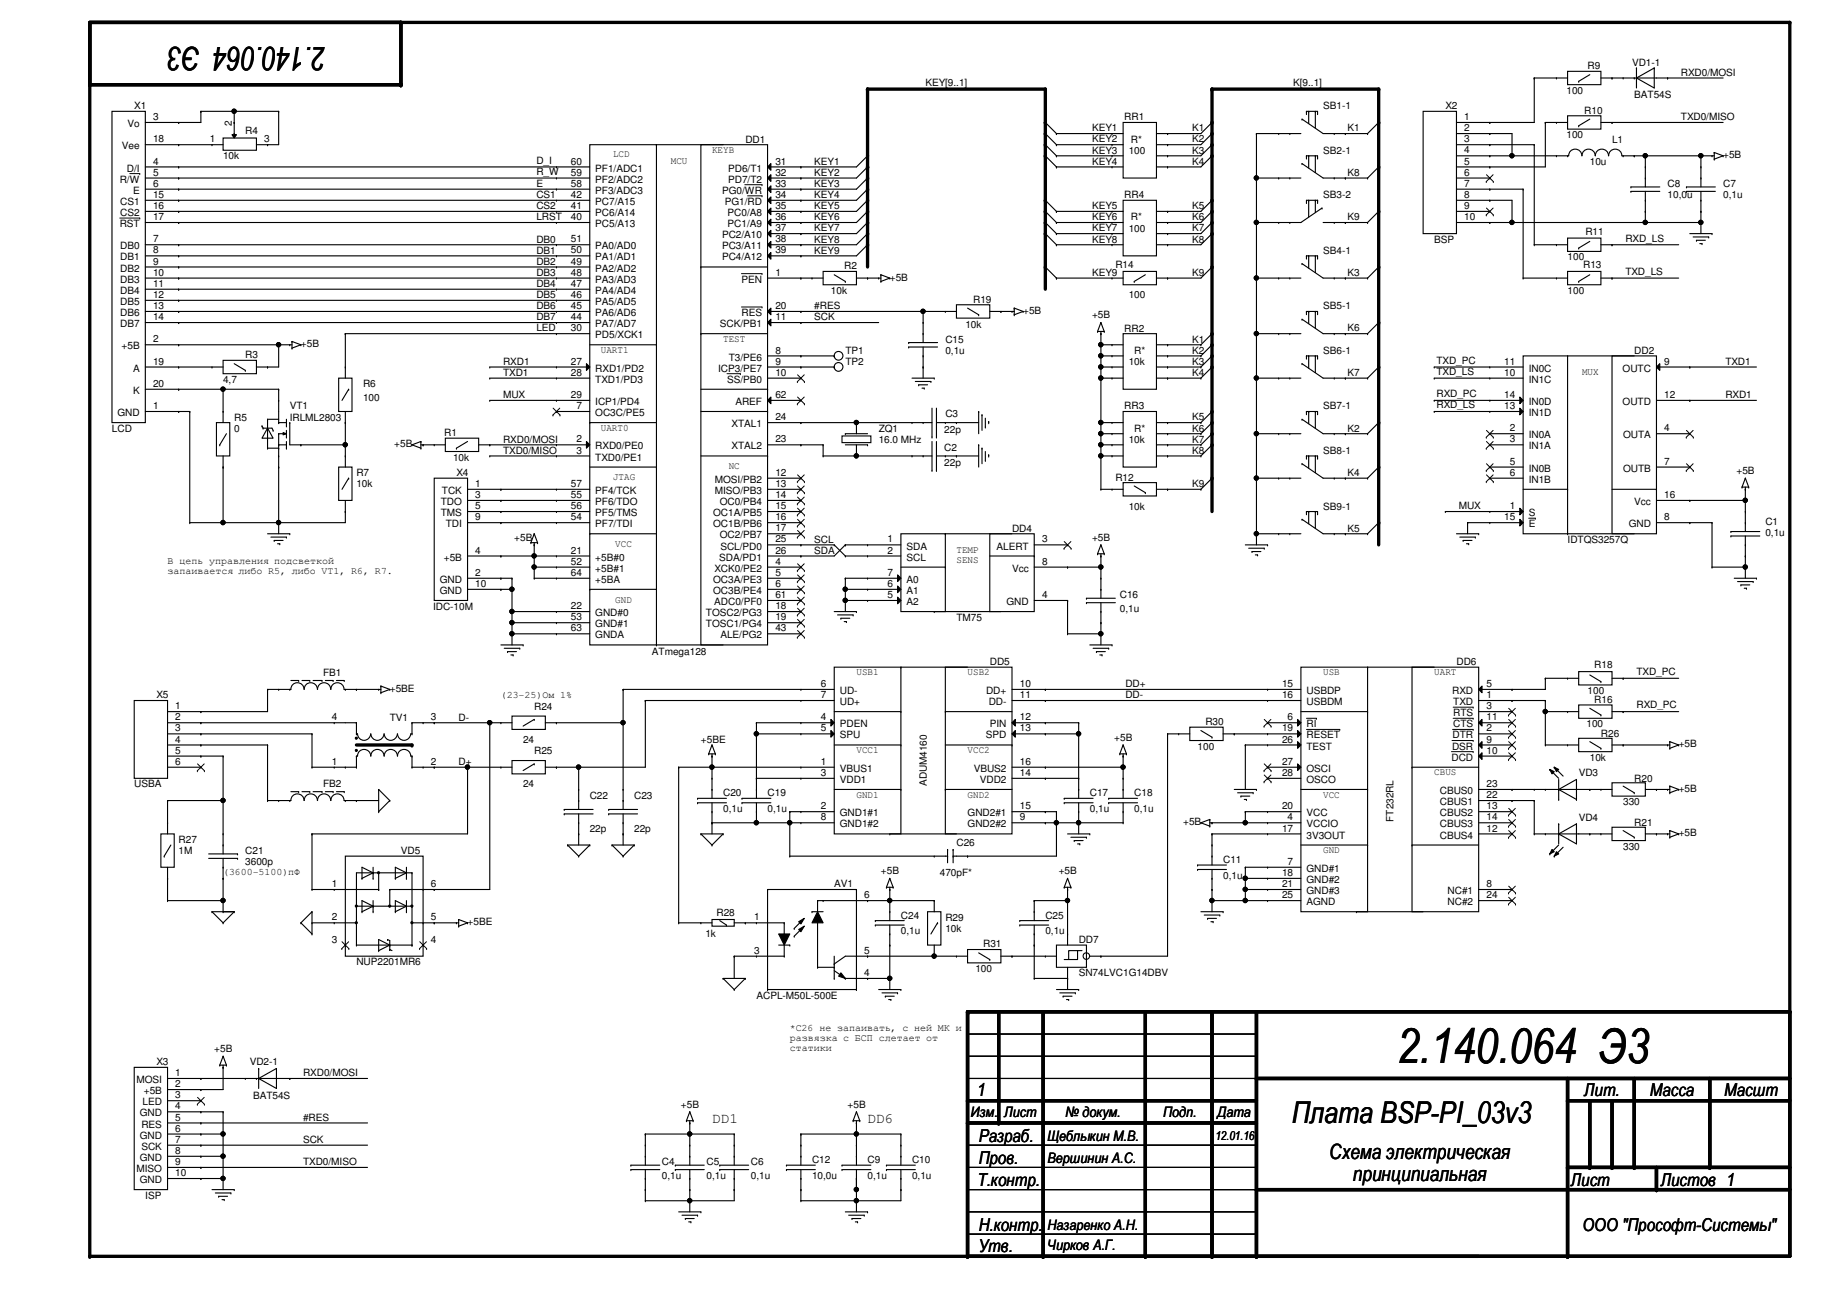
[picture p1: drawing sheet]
<svg xmlns="http://www.w3.org/2000/svg" width="420mm" height="297mm" viewBox="0 0 420 297" stroke-linecap="round" stroke-linejoin="round" font-family="sans-serif">
<defs><g id="words">
<text font-size="10.9" x="319.4" y="243">2.140.064 Э3</text>
<text font-size="7.4" x="74.5" y="10.8" transform="rotate(180 74.5 10.8)">2.140.064 Э3</text>
<text font-size="6.9" x="295.3" y="256.5">Плата BSP-PI_03v3</text>
<g font-size="4.8">
<text x="303.9" y="264.8">Схема электрическая</text>
<text x="309.2" y="269.8">принципиальная</text>
</g>
<g font-size="4.1">
<text x="223.4" y="250.4">1</text>
<text x="362.2" y="250.4">Лит.</text>
<text x="377.1" y="250.4">Масса</text>
<text x="394.2" y="250.4">Масшт</text>
<text x="223.7" y="260.9">Разраб.</text>
<text x="223.7" y="265.9">Пров.</text>
<text x="223.5" y="271">Т.контр.</text>
<text x="359.1" y="271">Лист</text>
<text x="379.7" y="271">Листов 1</text>
<text x="223.7" y="281.2">Н.контр.</text>
<text x="361.8" y="281.2">ООО &quot;Прософт-Системы&quot;</text>
<text x="223.7" y="286">Утв.</text>
</g>
<g font-size="3.3">
<text x="162.8" y="256.7">DD1</text>
<text x="198.3" y="256.7">DD6</text>
<text x="221.9" y="255.1">Изм.</text>
<text x="229.6" y="255.1">Лист</text>
<text x="243.5" y="255.1">№ докум.</text>
<text x="265.9" y="255.1">Подп.</text>
<text x="278.3" y="255.1">Дата</text>
<text x="239.5" y="260.7">Щеблыкин М.В.</text>
<text x="239.5" y="265.8">Вершинин А.С.</text>
<text x="239.5" y="281.1">Назаренко А.Н.</text>
<text x="239.5" y="285.6">Чирков А.Г.</text>
</g>
<text font-size="2.8" x="277.8" y="260.4">12.01.16</text>
<g font-size="2.3">
<text x="362.9" y="15.8">R9</text>
<text x="373.1" y="15.1">VD1-1</text>
<text x="384.2" y="17.3">RXD0/MOSI</text>
<text x="211.5" y="19.6">KEY[9..1]</text>
<text x="295.6" y="19.6">K[9..1]</text>
<text x="358.1" y="21.4">100</text>
<text x="373.6" y="22.4">BAT54S</text>
<text x="29.2" y="29">Vo</text>
<text x="30.7" y="25">X1</text>
<text x="35" y="27.4">3</text>
<text x="53" y="28.7" transform="rotate(-90 53 28.7)">2</text>
<text x="257" y="27.5">RR1</text>
<text x="302.5" y="25">SB1-1</text>
<text x="330.4" y="25">X2</text>
<text x="334.7" y="27.4">1</text>
<text x="334.7" y="30">2</text>
<text x="362.2" y="26">R10</text>
<text x="384.2" y="27.5">TXD0/MISO</text>
<text x="27.9" y="34.1">Vee</text>
<text x="35" y="32.5">18</text>
<text x="48" y="32.5">1</text>
<text x="56.1" y="30.6">R4</text>
<text x="60.4" y="32.5">3</text>
<text x="140.2" y="35.9">LCD</text>
<text x="162.8" y="34.9">KEYB</text>
<text x="170.4" y="32.6">DD1</text>
<text x="249.6" y="35.1">KEY3</text>
<text x="249.6" y="32.6">KEY2</text>
<text x="249.6" y="30">KEY1</text>
<text x="258" y="35.1">100</text>
<text x="258.5" y="32.6">R*</text>
<text x="272.5" y="30">K1</text>
<text x="272.5" y="32.6">K2</text>
<text x="272.5" y="35.1">K3</text>
<text x="302.5" y="35.1">SB2-1</text>
<text x="308" y="30">K1</text>
<text x="334.7" y="32.5">3</text>
<text x="334.7" y="35.1">4</text>
<text x="358.1" y="31.6">100</text>
<text x="368.5" y="32.6">L1</text>
<text x="27.4" y="41.7">R/W</text>
<text x="29" y="39.2">D/I</text>
<text x="35" y="37.6">4</text>
<text x="35" y="40.1">5</text>
<text x="51" y="36.4">10k</text>
<text x="122.6" y="40">R_W</text>
<text x="122.6" y="37.4">D_I</text>
<text x="130.5" y="37.6">60</text>
<text x="130.5" y="40.1">59</text>
<text x="136.1" y="39.2">PF1/ADC1</text>
<text x="136.1" y="41.7">PF2/ADC2</text>
<text x="153.4" y="37.5">MCU</text>
<text x="166.4" y="39.2">PD6/T1</text>
<text x="166.4" y="41.7">PD7/T2</text>
<text x="177.2" y="37.6">31</text>
<text x="177.2" y="40.1">32</text>
<text x="186.1" y="37.6">KEY1</text>
<text x="186.1" y="40.2">KEY2</text>
<text x="249.6" y="37.6">KEY4</text>
<text x="272.5" y="37.6">K4</text>
<text x="308" y="40.2">K8</text>
<text x="334.7" y="37.6">5</text>
<text x="334.7" y="40.1">6</text>
<text x="363.4" y="37.7">10u</text>
<text x="393.9" y="36.2">+5B</text>
<text x="27.5" y="46.8">CS1</text>
<text x="30.4" y="44.3">E</text>
<text x="35" y="42.7">6</text>
<text x="35" y="45.2">15</text>
<text x="35" y="47.8">16</text>
<text x="122.6" y="47.8">CS2</text>
<text x="122.6" y="45.3">CS1</text>
<text x="122.6" y="42.7">E</text>
<text x="130.5" y="42.7">58</text>
<text x="130.5" y="45.2">42</text>
<text x="130.5" y="47.8">41</text>
<text x="136.1" y="44.3">PF3/ADC3</text>
<text x="136.1" y="46.8">PC7/A15</text>
<text x="165" y="44.3">PG0/WR</text>
<text x="165.7" y="46.8">PG1/RD</text>
<text x="177.2" y="47.8">35</text>
<text x="177.2" y="42.7">33</text>
<text x="177.2" y="45.2">34</text>
<text x="186.1" y="42.7">KEY3</text>
<text x="186.1" y="45.3">KEY4</text>
<text x="186.1" y="47.8">KEY5</text>
<text x="249.6" y="47.8">KEY5</text>
<text x="257" y="45.3">RR4</text>
<text x="272.5" y="47.8">K5</text>
<text x="302.5" y="45.3">SB3-2</text>
<text x="334.7" y="42.7">7</text>
<text x="334.7" y="45.2">8</text>
<text x="334.7" y="47.8">9</text>
<text x="381.2" y="42.8">C8</text>
<text x="381.2" y="45.3">10,0u</text>
<text x="393.9" y="42.8">C7</text>
<text x="393.9" y="45.3">0,1u</text>
<text x="27.4" y="51.9">RST</text>
<text x="27.5" y="49.4">CS2</text>
<text x="35" y="50.3">17</text>
<text x="122.6" y="50.3">LRST</text>
<text x="130.5" y="50.3">40</text>
<text x="136.1" y="49.4">PC6/A14</text>
<text x="136.1" y="51.9">PC5/A13</text>
<text x="166.3" y="49.4">PC0/A8</text>
<text x="166.3" y="51.9">PC1/A9</text>
<text x="177.2" y="50.3">36</text>
<text x="177.2" y="52.8">37</text>
<text x="186.1" y="50.3">KEY6</text>
<text x="186.1" y="52.9">KEY7</text>
<text x="249.6" y="50.3">KEY6</text>
<text x="249.6" y="52.9">KEY7</text>
<text x="258" y="52.9">100</text>
<text x="258.5" y="50.4">R*</text>
<text x="272.5" y="50.3">K6</text>
<text x="272.5" y="52.9">K7</text>
<text x="308" y="50.3">K9</text>
<text x="334.7" y="50.3">10</text>
<text x="362.4" y="53.7">R11</text>
<text x="27.5" y="57">DB0</text>
<text x="27.5" y="59.5">DB1</text>
<text x="35" y="55.4">7</text>
<text x="35" y="57.9">8</text>
<text x="122.6" y="58">DB1</text>
<text x="122.6" y="55.4">DB0</text>
<text x="130.5" y="57.9">50</text>
<text x="130.5" y="55.4">51</text>
<text x="136.1" y="59.5">PA1/AD1</text>
<text x="136.1" y="57">PA0/AD0</text>
<text x="165" y="54.4">PC2/A10</text>
<text x="165" y="57">PC3/A11</text>
<text x="165" y="59.5">PC4/A12</text>
<text x="177.2" y="55.4">38</text>
<text x="177.2" y="57.9">39</text>
<text x="186.1" y="55.4">KEY8</text>
<text x="186.1" y="58">KEY9</text>
<text x="249.6" y="55.4">KEY8</text>
<text x="272.5" y="55.4">K8</text>
<text x="302.5" y="58">SB4-1</text>
<text x="327.9" y="55.5">BSP</text>
<text x="358.3" y="59.5">100</text>
<text x="371.5" y="55.2">RXD_LS</text>
<text x="27.5" y="62.1">DB2</text>
<text x="27.5" y="64.6">DB3</text>
<text x="35" y="60.5">9</text>
<text x="35" y="63">10</text>
<text x="35" y="65.5">11</text>
<text x="122.6" y="65.6">DB4</text>
<text x="122.6" y="63">DB3</text>
<text x="122.6" y="60.5">DB2</text>
<text x="130.5" y="60.5">49</text>
<text x="130.5" y="63">48</text>
<text x="130.5" y="65.5">47</text>
<text x="136.1" y="62.1">PA2/AD2</text>
<text x="136.1" y="64.6">PA3/AD3</text>
<text x="169.5" y="64.6">PEN</text>
<text x="177.2" y="63">1</text>
<text x="193" y="61.6">R2</text>
<text x="203.4" y="64.1">+5B</text>
<text x="249.6" y="63">KEY9</text>
<text x="255" y="61.3">R14</text>
<text x="272.5" y="63">K9</text>
<text x="308" y="63">K3</text>
<text x="361.9" y="61.3">R13</text>
<text x="371.5" y="62.8">TXD_LS</text>
<text x="27.5" y="67.1">DB4</text>
<text x="27.5" y="69.7">DB5</text>
<text x="35" y="68.1">12</text>
<text x="35" y="70.6">13</text>
<text x="122.6" y="70.7">DB6</text>
<text x="122.6" y="68.1">DB5</text>
<text x="130.5" y="68.1">46</text>
<text x="130.5" y="70.6">45</text>
<text x="136.1" y="67.1">PA4/AD4</text>
<text x="136.1" y="69.7">PA5/AD5</text>
<text x="177.2" y="70.6">20</text>
<text x="186.1" y="70.7">#RES</text>
<text x="189.9" y="67.1">10k</text>
<text x="222.4" y="69.2">R19</text>
<text x="233.9" y="71.7">+5B</text>
<text x="258" y="68.2">100</text>
<text x="302.5" y="70.7">SB5-1</text>
<text x="358.3" y="67.1">100</text>
<text x="27.5" y="72.2">DB6</text>
<text x="27.5" y="74.8">DB7</text>
<text x="35" y="73.2">14</text>
<text x="122.6" y="73.2">DB7</text>
<text x="122.6" y="75.7">LED</text>
<text x="130.5" y="73.2">44</text>
<text x="130.5" y="75.7">30</text>
<text x="136.1" y="74.8">PA7/AD7</text>
<text x="136.1" y="72.2">PA6/AD6</text>
<text x="136.1" y="77.3">PD5/XCK1</text>
<text x="164.5" y="74.8">SCK/PB1</text>
<text x="169.5" y="72.2">RES</text>
<text x="177.2" y="73.2">11</text>
<text x="186.1" y="73.2">SCK</text>
<text x="220.7" y="75">10k</text>
<text x="249.6" y="72.7">+5B</text>
<text x="257" y="75.8">RR2</text>
<text x="308" y="75.7">K6</text>
<text x="27.8" y="79.8">+5B</text>
<text x="35" y="78.2">2</text>
<text x="35" y="83.3">19</text>
<text x="56.1" y="81.9">R3</text>
<text x="68.8" y="79.3">+5B</text>
<text x="115" y="83.4">RXD1</text>
<text x="130.5" y="83.3">27</text>
<text x="137.4" y="80.6">UART1</text>
<text x="165.3" y="78.1">TEST</text>
<text x="166.6" y="82.4">T3/PE6</text>
<text x="177.2" y="83.3">9</text>
<text x="177.2" y="80.8">8</text>
<text x="193.2" y="83.4">TP2</text>
<text x="193.2" y="80.9">TP1</text>
<text x="216.1" y="78.3">C15</text>
<text x="216.1" y="80.9">0,1u</text>
<text x="258" y="83.4">10k</text>
<text x="259.3" y="80.9">R*</text>
<text x="272.5" y="80.8">K2</text>
<text x="272.5" y="83.4">K3</text>
<text x="272.5" y="78.3">K1</text>
<text x="302.5" y="80.9">SB6-1</text>
<text x="328.4" y="83.1">TXD_PC</text>
<text x="343.9" y="83.3">11</text>
<text x="373.6" y="80.9">DD2</text>
<text x="380.4" y="83.3">9</text>
<text x="394.4" y="83.4">TXD1</text>
<text x="30.4" y="84.9">A</text>
<text x="35" y="88.4">20</text>
<text x="51" y="87.5">4,7</text>
<text x="83" y="88.5">R6</text>
<text x="115" y="85.9">TXD1</text>
<text x="130.5" y="85.9">28</text>
<text x="136.1" y="87.5">TXD1/PD3</text>
<text x="136.1" y="84.9">RXD1/PD2</text>
<text x="164.2" y="84.9">ICP3/PE7</text>
<text x="166.2" y="87.5">SS/PB0</text>
<text x="177.2" y="85.9">10</text>
<text x="272.5" y="85.9">K4</text>
<text x="308" y="85.9">K7</text>
<text x="328.4" y="85.7">TXD_LS</text>
<text x="343.9" y="85.9">10</text>
<text x="349.4" y="84.9">IN0C</text>
<text x="349.4" y="87.5">IN1C</text>
<text x="361.6" y="85.7">MUX</text>
<text x="370.9" y="84.9">OUTC</text>
<text x="26.9" y="95.1">GND</text>
<text x="30.4" y="90">K</text>
<text x="35" y="93.5">1</text>
<text x="66.2" y="93.6">VT1</text>
<text x="83" y="91.5">100</text>
<text x="115" y="91">MUX</text>
<text x="130.5" y="90.9">29</text>
<text x="131.8" y="93.5">7</text>
<text x="136.1" y="92.5">ICP1/PD4</text>
<text x="136.1" y="95.1">OC3C/PE5</text>
<text x="168.1" y="92.5">AREF</text>
<text x="177.2" y="90.9">62</text>
<text x="216.1" y="95.3">C3</text>
<text x="257" y="93.6">RR3</text>
<text x="302.5" y="93.6">SB7-1</text>
<text x="328.4" y="93.3">RXD_LS</text>
<text x="328.4" y="90.8">RXD_PC</text>
<text x="343.9" y="90.9">14</text>
<text x="343.9" y="93.5">13</text>
<text x="349.4" y="92.5">IN0D</text>
<text x="349.4" y="95.1">IN1D</text>
<text x="370.9" y="92.5">OUTD</text>
<text x="380.4" y="90.9">12</text>
<text x="394.4" y="91">RXD1</text>
<text x="25.6" y="98.6">LCD</text>
<text x="53.5" y="96.1">R5</text>
<text x="53.5" y="98.6">0</text>
<text x="66.2" y="96.1">IRLML2803</text>
<text x="101.5" y="99.7">R1</text>
<text x="115" y="101.1">RXD0/MOSI</text>
<text x="131.8" y="101.1">2</text>
<text x="137.4" y="98.4">UART0</text>
<text x="167.2" y="97.6">XTAL1</text>
<text x="177.2" y="96">24</text>
<text x="177.2" y="101.1">23</text>
<text x="200.9" y="98.6">ZQ1</text>
<text x="200.9" y="101.2">16.0 MHz</text>
<text x="215.8" y="98.9">22p</text>
<text x="258" y="101.2">10k</text>
<text x="259.3" y="98.6">R*</text>
<text x="272.5" y="98.6">K6</text>
<text x="272.5" y="96.1">K5</text>
<text x="272.5" y="101.1">K7</text>
<text x="308" y="98.6">K2</text>
<text x="345.1" y="98.6">2</text>
<text x="345.1" y="101.1">3</text>
<text x="349.4" y="100.2">IN0A</text>
<text x="371" y="100.2">OUTA</text>
<text x="380.4" y="98.6">4</text>
<text x="90.1" y="102.2">+5B</text>
<text x="103.6" y="105.2">10k</text>
<text x="115" y="103.7">TXD0/MISO</text>
<text x="131.8" y="103.6">3</text>
<text x="136.1" y="102.7">RXD0/PE0</text>
<text x="136.1" y="105.2">TXD0/PE1</text>
<text x="166.6" y="107.1">NC</text>
<text x="167.2" y="102.7">XTAL2</text>
<text x="215.8" y="103">C2</text>
<text x="215.8" y="106.5">22p</text>
<text x="272.5" y="103.7">K8</text>
<text x="302.5" y="103.7">SB8-1</text>
<text x="345.1" y="106.2">5</text>
<text x="349.4" y="102.7">IN1A</text>
<text x="349.4" y="107.8">IN0B</text>
<text x="371" y="107.8">OUTB</text>
<text x="380.4" y="106.2">7</text>
<text x="81.5" y="108.8">R7</text>
<text x="81.5" y="111.3">10k</text>
<text x="101" y="112.9">TCK</text>
<text x="104.3" y="108.8">X4</text>
<text x="108.7" y="111.3">1</text>
<text x="108.7" y="113.8">3</text>
<text x="130.5" y="111.3">57</text>
<text x="130.5" y="113.8">55</text>
<text x="136.1" y="112.9">PF4/TCK</text>
<text x="140.2" y="109.6">JTAG</text>
<text x="163.4" y="110.3">MOSI/PB2</text>
<text x="163.4" y="112.9">MISO/PB3</text>
<text x="177.2" y="108.7">12</text>
<text x="177.2" y="111.3">13</text>
<text x="177.2" y="113.8">14</text>
<text x="255" y="109.8">R12</text>
<text x="272.5" y="111.3">K9</text>
<text x="308" y="108.8">K4</text>
<text x="345.1" y="108.7">6</text>
<text x="349.4" y="110.3">IN1B</text>
<text x="380.4" y="113.8">16</text>
<text x="396.9" y="108.3">+5B</text>
<text x="100.8" y="115.4">TDO</text>
<text x="100.8" y="117.9">TMS</text>
<text x="108.7" y="118.9">9</text>
<text x="108.7" y="116.3">5</text>
<text x="130.5" y="116.3">56</text>
<text x="130.5" y="118.9">54</text>
<text x="136.1" y="117.9">PF5/TMS</text>
<text x="136.1" y="115.4">PF6/TDO</text>
<text x="163" y="117.9">OC1A/PB5</text>
<text x="164.5" y="115.4">OC0/PB4</text>
<text x="177.2" y="116.3">15</text>
<text x="177.2" y="118.9">16</text>
<text x="258" y="116.4">10k</text>
<text x="302.5" y="116.4">SB9-1</text>
<text x="333.4" y="116.4">MUX</text>
<text x="343.9" y="118.9">15</text>
<text x="345.1" y="116.3">1</text>
<text x="349.4" y="117.9">S</text>
<text x="373.6" y="115.4">Vcc</text>
<text x="380.4" y="118.9">8</text>
<text x="403.6" y="120">C1</text>
<text x="101.9" y="120.5">TDI</text>
<text x="117.5" y="123.5">+5B</text>
<text x="136.1" y="120.5">PF7/TDI</text>
<text x="140.7" y="125.1">VCC</text>
<text x="163" y="120.5">OC1B/PB6</text>
<text x="164.5" y="123">OC2/PB7</text>
<text x="164.7" y="125.6">SCL/PD0</text>
<text x="177.2" y="124">25</text>
<text x="177.2" y="121.4">17</text>
<text x="186.1" y="124">SCL</text>
<text x="202.9" y="124">1</text>
<text x="207.2" y="125.6">SDA</text>
<text x="227.8" y="125.6">ALERT</text>
<text x="231.3" y="121.5">DD4</text>
<text x="238.2" y="124">3</text>
<text x="249.6" y="123.5">+5B</text>
<text x="308" y="121.5">K5</text>
<text x="349.4" y="120.5">E</text>
<text x="358.3" y="124">IDTQS3257Q</text>
<text x="372.3" y="120.5">GND</text>
<text x="403.6" y="122.5">0,1u</text>
<text x="38.3" y="131.2">запаивается либо R5, либо VT1, R6, R7.</text>
<text x="38.3" y="128.9">В цепь управления подсветкой</text>
<text x="101.5" y="128.1">+5B</text>
<text x="108.7" y="126.5">4</text>
<text x="108.7" y="131.6">2</text>
<text x="130.5" y="126.5">21</text>
<text x="130.5" y="129">52</text>
<text x="130.5" y="131.6">64</text>
<text x="136.1" y="128.1">+5B#0</text>
<text x="136.1" y="130.6">+5B#1</text>
<text x="163.3" y="130.6">XCK0/PE2</text>
<text x="164.4" y="128.1">SDA/PD1</text>
<text x="177.2" y="129">4</text>
<text x="177.2" y="126.5">26</text>
<text x="177.2" y="131.6">5</text>
<text x="186.1" y="126.5">SDA</text>
<text x="202.9" y="126.5">2</text>
<text x="202.9" y="131.6">7</text>
<text x="207.2" y="128.1">SCL</text>
<text x="218.6" y="126.4">TEMP</text>
<text x="218.6" y="128.7">SENS</text>
<text x="231.3" y="130.6">Vcc</text>
<text x="238.2" y="129">8</text>
<text x="100.5" y="133.2">GND</text>
<text x="100.5" y="135.7">GND</text>
<text x="108.7" y="134.1">10</text>
<text x="136.1" y="133.2">+5BA</text>
<text x="140.7" y="137.8">GND</text>
<text x="163" y="133.2">OC3A/PE3</text>
<text x="163" y="135.7">OC3B/PE4</text>
<text x="177.2" y="136.7">61</text>
<text x="177.2" y="134.1">6</text>
<text x="202.9" y="136.7">5</text>
<text x="202.9" y="134.1">6</text>
<text x="207.2" y="135.7">A1</text>
<text x="207.2" y="133.2">A0</text>
<text x="238.2" y="136.7">4</text>
<text x="256" y="136.7">C16</text>
<text x="99" y="139.3">IDC-10M</text>
<text x="130.5" y="139.2">22</text>
<text x="130.5" y="141.7">53</text>
<text x="136.1" y="140.8">GND#0</text>
<text x="136.1" y="143.3">GND#1</text>
<text x="161.4" y="140.8">TOSC2/PG3</text>
<text x="161.4" y="143.3">TOSC1/PG4</text>
<text x="163.3" y="138.3">ADC0/PF0</text>
<text x="177.2" y="139.2">18</text>
<text x="177.2" y="141.7">19</text>
<text x="207.2" y="138.3">A2</text>
<text x="218.6" y="141.8">TM75</text>
<text x="230.1" y="138.3">GND</text>
<text x="256" y="139.8">0,1u</text>
<text x="130.5" y="144.3">63</text>
<text x="136.1" y="145.9">GNDA</text>
<text x="149" y="149.7">ATmega128</text>
<text x="164.7" y="145.9">ALE/PG2</text>
<text x="177.2" y="144.3">43</text>
<text x="73.9" y="154.5">FB1</text>
<text x="195.8" y="154.3">USB1</text>
<text x="221.2" y="154.3">USB2</text>
<text x="226.3" y="152">DD5</text>
<text x="302.5" y="154.3">USB</text>
<text x="327.9" y="154.3">UART</text>
<text x="332.9" y="152">DD6</text>
<text x="364.4" y="152.7">R18</text>
<text x="374.1" y="154.3">TXD_PC</text>
<text x="35.8" y="159.6">X5</text>
<text x="89.1" y="158.1">+5BE</text>
<text x="114.5" y="159.4">(23-25)Ом 1%</text>
<text x="187.7" y="159.5">7</text>
<text x="187.7" y="157">6</text>
<text x="192" y="161.1">UD+</text>
<text x="192" y="158.6">UD-</text>
<text x="225.4" y="158.6">DD+</text>
<text x="226" y="161.1">DD-</text>
<text x="233.1" y="159.5">11</text>
<text x="233.1" y="157">10</text>
<text x="257.2" y="157">DD+</text>
<text x="257.2" y="159.6">DD-</text>
<text x="293.1" y="157">15</text>
<text x="293.1" y="159.5">16</text>
<text x="298.6" y="158.6">USBDP</text>
<text x="298.6" y="161.1">USBDM</text>
<text x="332" y="158.6">RXD</text>
<text x="332.2" y="161.1">TXD</text>
<text x="339.8" y="157">5</text>
<text x="339.8" y="159.5">1</text>
<text x="362.9" y="158.6">100</text>
<text x="364.4" y="160.6">R16</text>
<text x="374.1" y="161.9">RXD_PC</text>
<text x="40.1" y="162.1">1</text>
<text x="40.1" y="164.6">2</text>
<text x="40.1" y="167.1">3</text>
<text x="75.9" y="164.6">4</text>
<text x="89.1" y="164.7">TV1</text>
<text x="98.5" y="164.6">3</text>
<text x="104.8" y="164.6">D-</text>
<text x="122.1" y="162.1">R24</text>
<text x="187.7" y="167.1">5</text>
<text x="187.7" y="164.6">4</text>
<text x="192" y="166.2">PDEN</text>
<text x="226.3" y="166.2">PIN</text>
<text x="233.1" y="167.1">13</text>
<text x="233.1" y="164.6">12</text>
<text x="275.5" y="165.7">R30</text>
<text x="293.1" y="167.1">19</text>
<text x="294.3" y="164.6">6</text>
<text x="298.6" y="166.2">RI</text>
<text x="332.2" y="166.2">CTS</text>
<text x="332.2" y="163.7">RTS</text>
<text x="339.8" y="167.1">2</text>
<text x="339.8" y="164.6">11</text>
<text x="339.8" y="162.1">3</text>
<text x="362.7" y="166.2">100</text>
<text x="40.1" y="169.7">4</text>
<text x="40.1" y="172.2">5</text>
<text x="119.6" y="169.8">24</text>
<text x="122.1" y="172.3">R25</text>
<text x="160.2" y="169.8">+5BE</text>
<text x="192" y="168.7">SPU</text>
<text x="195.8" y="172.1">VCC1</text>
<text x="221.2" y="172.1">VCC2</text>
<text x="225.4" y="168.7">SPD</text>
<text x="254.7" y="169.2">+5B</text>
<text x="273.8" y="171.3">100</text>
<text x="293.1" y="169.7">26</text>
<text x="298.6" y="171.3">TEST</text>
<text x="298.6" y="168.7">RESET</text>
<text x="331.8" y="173.8">DCD</text>
<text x="331.9" y="171.3">DSR</text>
<text x="332.1" y="168.7">DTR</text>
<text x="339.8" y="169.7">9</text>
<text x="339.8" y="172.2">10</text>
<text x="363.4" y="173.8">10k</text>
<text x="366" y="168.5">R26</text>
<text x="383.7" y="170.8">+5B</text>
<text x="30.7" y="179.9">USBA</text>
<text x="40.1" y="174.8">6</text>
<text x="73.9" y="179.9">FB2</text>
<text x="75.9" y="174.8">1</text>
<text x="98.5" y="174.8">2</text>
<text x="104.8" y="174.8">D+</text>
<text x="119.6" y="179.9">24</text>
<text x="187.7" y="174.8">1</text>
<text x="187.7" y="177.3">3</text>
<text x="192" y="176.4">VBUS1</text>
<text x="192" y="178.9">VDD1</text>
<text x="211.9" y="179.6" transform="rotate(-90 211.9 179.6)">ADUM4160</text>
<text x="222.6" y="176.4">VBUS2</text>
<text x="224" y="178.9">VDD2</text>
<text x="233.1" y="177.3">14</text>
<text x="233.1" y="174.8">16</text>
<text x="293.1" y="177.3">28</text>
<text x="293.1" y="174.8">27</text>
<text x="298.6" y="178.9">OSCO</text>
<text x="298.6" y="176.4">OSCI</text>
<text x="327.9" y="177.2">CBUS</text>
<text x="339.8" y="179.8">23</text>
<text x="360.9" y="177.4">VD3</text>
<text x="373.6" y="178.6">R20</text>
<text x="134.8" y="182.5">C22</text>
<text x="145" y="182.5">C23</text>
<text x="165.3" y="181.9">C20</text>
<text x="165.3" y="185.5">0,1u</text>
<text x="175.5" y="181.9">C19</text>
<text x="175.5" y="185.5">0,1u</text>
<text x="187.7" y="184.9">2</text>
<text x="195.8" y="182.2">GND1</text>
<text x="221.2" y="182.2">GND2</text>
<text x="233.1" y="184.9">15</text>
<text x="249.1" y="181.9">C17</text>
<text x="249.1" y="185.5">0,1u</text>
<text x="259.3" y="181.9">C18</text>
<text x="259.3" y="185.5">0,1u</text>
<text x="293.1" y="184.9">20</text>
<text x="302.5" y="182.2">VCC</text>
<text x="329.1" y="181.4">CBUS0</text>
<text x="329.1" y="184">CBUS1</text>
<text x="339.8" y="184.9">13</text>
<text x="339.8" y="182.4">22</text>
<text x="371" y="184">330</text>
<text x="383.7" y="180.9">+5B</text>
<text x="134.8" y="190.1">22p</text>
<text x="145" y="190.1">22p</text>
<text x="187.7" y="187.5">8</text>
<text x="192" y="186.5">GND1#1</text>
<text x="192" y="189.1">GND1#2</text>
<text x="221.2" y="189.1">GND2#2</text>
<text x="221.2" y="186.5">GND2#1</text>
<text x="233.1" y="187.5">9</text>
<text x="270.5" y="188.6">+5B</text>
<text x="293.1" y="190">17</text>
<text x="294.3" y="187.5">4</text>
<text x="298.6" y="186.5">VCC</text>
<text x="298.6" y="191.6">3V3OUT</text>
<text x="298.6" y="189.1">VCCIO</text>
<text x="318.5" y="187.7" transform="rotate(-90 318.5 187.7)">FT232RL</text>
<text x="329.1" y="186.5">CBUS2</text>
<text x="329.1" y="191.6">CBUS4</text>
<text x="329.1" y="189.1">CBUS3</text>
<text x="339.8" y="190">12</text>
<text x="339.8" y="187.5">14</text>
<text x="360.9" y="187.5">VD4</text>
<text x="373.6" y="188.8">R21</text>
<text x="383.7" y="191.1">+5B</text>
<text x="40.8" y="192.6">R27</text>
<text x="40.8" y="195.2">1M</text>
<text x="56.1" y="195.2">C21</text>
<text x="56.1" y="197.7">3600p</text>
<text x="91.6" y="195.2">VD5</text>
<text x="218.6" y="193.4">C26</text>
<text x="279.6" y="197.2">C11</text>
<text x="294.3" y="197.6">7</text>
<text x="302.5" y="194.9">GND</text>
<text x="371" y="194.1">330</text>
<text x="51" y="200">(3600-5100)пФ</text>
<text x="75.9" y="202.7">1</text>
<text x="98.5" y="202.7">6</text>
<text x="190.7" y="202.8">AV1</text>
<text x="201.4" y="199.7">+5B</text>
<text x="214.8" y="200.2">470pF*</text>
<text x="242" y="199.7">+5B</text>
<text x="279.6" y="200.7">0,1u</text>
<text x="293.1" y="200.2">18</text>
<text x="293.1" y="202.7">21</text>
<text x="298.6" y="199.2">GND#1</text>
<text x="298.6" y="201.8">GND#2</text>
<text x="339.8" y="202.7">8</text>
<text x="163.8" y="209.4">R28</text>
<text x="197.6" y="205.2">6</text>
<text x="205.9" y="209.9">C24</text>
<text x="239" y="209.9">C25</text>
<text x="293.1" y="205.2">25</text>
<text x="298.6" y="206.8">AGND</text>
<text x="298.6" y="204.3">GND#3</text>
<text x="330.9" y="206.8">NC#2</text>
<text x="330.9" y="204.3">NC#1</text>
<text x="339.8" y="205.2">24</text>
<text x="75.9" y="210.3">2</text>
<text x="75.9" y="215.4">3</text>
<text x="98.5" y="210.3">5</text>
<text x="98.5" y="215.4">4</text>
<text x="106.9" y="211.4">+5BE</text>
<text x="161.2" y="214.2">1k</text>
<text x="172.4" y="210.3">1</text>
<text x="205.9" y="213.4">0,1u</text>
<text x="216.1" y="210.4">R29</text>
<text x="216.1" y="212.9">10k</text>
<text x="239" y="213.4">0,1u</text>
<text x="246.6" y="215.5">DD7</text>
<text x="81.5" y="220.6">NUP2201MR6</text>
<text x="172.4" y="217.9">3</text>
<text x="197.6" y="217.9">5</text>
<text x="224.7" y="216.5">R31</text>
<text x="197.6" y="223">4</text>
<text x="223" y="222.1">100</text>
<text x="246.6" y="223.1">SN74LVC1G14DBV</text>
<text x="172.9" y="228.2">ACPL-M50L-500E</text>
<text x="180.5" y="235.6">*С26 не запаивать, с ней МК и</text>
<text x="180.5" y="237.9">развязка с БСП слетает от</text>
<text x="35.8" y="243.4">X3</text>
<text x="40.1" y="245.9">1</text>
<text x="49" y="240.4">+5B</text>
<text x="57.1" y="243.4">VD2-1</text>
<text x="69.3" y="245.9">RXD0/MOSI</text>
<text x="180.5" y="240.2">статики</text>
<text x="31.2" y="247.5">MOSI</text>
<text x="32.9" y="250">+5B</text>
<text x="40.1" y="248.4">2</text>
<text x="40.1" y="251">3</text>
<text x="57.9" y="251">BAT54S</text>
<text x="32" y="255.1">GND</text>
<text x="32.3" y="257.6">RES</text>
<text x="32.6" y="252.6">LED</text>
<text x="40.1" y="253.5">4</text>
<text x="40.1" y="256">5</text>
<text x="69.3" y="256.1">#RES</text>
<text x="155.6" y="253.1">+5B</text>
<text x="193.7" y="253.1">+5B</text>
<text x="32" y="260.2">GND</text>
<text x="32.3" y="262.7">SCK</text>
<text x="40.1" y="258.6">6</text>
<text x="40.1" y="263.7">8</text>
<text x="40.1" y="261.1">7</text>
<text x="69.3" y="261.2">SCK</text>
<text x="31.2" y="267.8">MISO</text>
<text x="32" y="265.3">GND</text>
<text x="40.1" y="266.2">9</text>
<text x="40.1" y="268.7">10</text>
<text x="69.3" y="266.2">TXD0/MISO</text>
<text x="151.3" y="266.3">C4</text>
<text x="151.3" y="269.3">0,1u</text>
<text x="161.5" y="266.3">C5</text>
<text x="161.5" y="269.3">0,1u</text>
<text x="171.6" y="266.3">C6</text>
<text x="171.6" y="269.3">0,1u</text>
<text x="185.6" y="265.8">C12</text>
<text x="185.6" y="269.3">10,0u</text>
<text x="198.3" y="265.8">C9</text>
<text x="198.3" y="269.3">0,1u</text>
<text x="208.5" y="265.8">C10</text>
<text x="208.5" y="269.3">0,1u</text>
<text x="32" y="270.3">GND</text>
<text x="33.2" y="273.9">ISP</text>
</g>
</g></defs>
<g fill="none" stroke="#000" stroke-width=".76">
<path d="M20.5 5.1h388.6v282h-388.6zM91.6 5.1v14.2h-71.1M198.3 61v-40.6h40.7v45.7M277.1 116.9v-96.5h38.1v104.1M81.5 170.2h12.7M221.2 231.2v55.9M221.4 231.2h187.7M228.3 231.2v25.4M238.5 231.2v55.9M261.8 231.2v55.9M277.1 231.2v55.9M287.2 231.2v55.9"/>
<path d="M221.2 251.5h66M221.2 256.6h66M287.2 246.4h121.9M358.3 246.4v40.7M358.3 251.5h50.8M363.4 251.5v15.2M368.5 251.5v15.2M373.6 246.4v20.3M390.9 246.4v20.3M287.2 271.8h121.9M358.3 266.7h50.8M378.7 266.7v5.1"/>
</g>
<g fill="#000">
<circle cx="20.5" cy="5.1" r=".38"/>
<circle cx="20.5" cy="19.3" r=".38"/>
<circle cx="91.6" cy="5.1" r=".38"/>
<circle cx="91.6" cy="19.3" r=".38"/>
<circle cx="409.1" cy="5.1" r=".38"/>
<circle cx="198.3" cy="38.1" r=".38"/>
<circle cx="198.3" cy="20.4" r=".38"/>
<circle cx="239" cy="30.5" r=".38"/>
<circle cx="239" cy="20.4" r=".38"/>
<circle cx="239" cy="28" r=".38"/>
<circle cx="239" cy="33.1" r=".38"/>
<circle cx="239" cy="35.6" r=".38"/>
<circle cx="277.1" cy="20.4" r=".38"/>
<circle cx="277.1" cy="28" r=".38"/>
<circle cx="277.1" cy="30.5" r=".38"/>
<circle cx="277.1" cy="35.6" r=".38"/>
<circle cx="277.1" cy="33.1" r=".38"/>
<circle cx="315.2" cy="28" r=".38"/>
<circle cx="315.2" cy="20.4" r=".38"/>
<circle cx="315.2" cy="38.1" r=".38"/>
<circle cx="198.3" cy="40.7" r=".38"/>
<circle cx="198.3" cy="45.8" r=".38"/>
<circle cx="198.3" cy="48.3" r=".38"/>
<circle cx="198.3" cy="55.9" r=".38"/>
<circle cx="198.3" cy="43.2" r=".38"/>
<circle cx="198.3" cy="50.8" r=".38"/>
<circle cx="198.3" cy="53.4" r=".38"/>
<circle cx="239" cy="45.8" r=".38"/>
<circle cx="239" cy="48.3" r=".38"/>
<circle cx="239" cy="53.4" r=".38"/>
<circle cx="239" cy="50.8" r=".38"/>
<circle cx="277.1" cy="50.8" r=".38"/>
<circle cx="277.1" cy="48.3" r=".38"/>
<circle cx="277.1" cy="45.8" r=".38"/>
<circle cx="277.1" cy="53.4" r=".38"/>
<circle cx="315.2" cy="48.3" r=".38"/>
<circle cx="239" cy="61" r=".38"/>
<circle cx="277.1" cy="78.8" r=".38"/>
<circle cx="277.1" cy="76.2" r=".38"/>
<circle cx="277.1" cy="61" r=".38"/>
<circle cx="315.2" cy="73.7" r=".38"/>
<circle cx="315.2" cy="61" r=".38"/>
<circle cx="277.1" cy="81.3" r=".38"/>
<circle cx="277.1" cy="83.9" r=".38"/>
<circle cx="277.1" cy="96.6" r=".38"/>
<circle cx="277.1" cy="99.1" r=".38"/>
<circle cx="277.1" cy="94" r=".38"/>
<circle cx="315.2" cy="83.9" r=".38"/>
<circle cx="315.2" cy="96.6" r=".38"/>
<circle cx="277.1" cy="109.3" r=".38"/>
<circle cx="277.1" cy="101.6" r=".38"/>
<circle cx="315.2" cy="119.4" r=".38"/>
<circle cx="315.2" cy="106.7" r=".38"/>
<circle cx="94.2" cy="170.2" r=".38"/>
<circle cx="221.2" cy="231.2" r=".38"/>
<circle cx="221.4" cy="231.2" r=".38"/>
<circle cx="409.1" cy="231.2" r=".38"/>
<circle cx="221.2" cy="256.6" r=".38"/>
<circle cx="221.2" cy="251.5" r=".38"/>
<circle cx="228.3" cy="256.6" r=".38"/>
<circle cx="287.2" cy="246.4" r=".38"/>
<circle cx="358.3" cy="251.5" r=".38"/>
<circle cx="287.2" cy="271.8" r=".38"/>
<circle cx="358.3" cy="266.7" r=".38"/>
<circle cx="363.4" cy="266.7" r=".38"/>
<circle cx="368.5" cy="266.7" r=".38"/>
<circle cx="373.6" cy="266.7" r=".38"/>
<circle cx="378.7" cy="271.8" r=".38"/>
<circle cx="390.9" cy="266.7" r=".38"/>
<circle cx="20.5" cy="287.1" r=".38"/>
<circle cx="221.2" cy="287.1" r=".38"/>
<circle cx="238.5" cy="287.1" r=".38"/>
<circle cx="261.8" cy="287.1" r=".38"/>
<circle cx="277.1" cy="287.1" r=".38"/>
<circle cx="287.2" cy="287.1" r=".38"/>
<circle cx="358.3" cy="287.1" r=".38"/>
</g>
<g fill="none" stroke="#000" stroke-width=".25">
<path d="M350.7 17.8h.1M350.7 17.8v10.2h-17.8M350.7 17.8h7.6M355.8 17.8h.1M358.3 16.3h7.7v3h-7.7zM360.9 18.6h.1M363.4 17.1l-2.5 1.5M366 17.8h27.9M368.5 17.8h.1M371 17.8h.1M373.6 17.8h.1M374.1 17.8h.1"/>
<path d="M374.1 15.5h.1M374.1 15.5v4.6M378.2 15.5h.1M378.2 15.5l-4.1 2.3M378.2 15.5v4.6l-4.1-2.3M381.2 17.8h.1M25.6 25.4h7.6v71.2h-7.6zM33.2 33.1h17.8M33.2 38.1h101.6M40.8 28h.1M40.8 38.1h.1M40.8 33.1h.1"/>
<path d="M45.9 25.4h.1M45.9 25.4h17.8M45.9 25.4v2.6h-12.7M48.5 33.1h.1M51 31.5h7.6v2.8h-7.6zM53 30.8h1l-.5 .7zM53.5 30.5h.1M53.5 28h.1M53.5 25.4h.1M53.5 25.4v5.4M61.2 33.1h.1M63.7 25.4h.1"/>
<path d="M63.7 25.4v7.7h-5.1M127.2 38.1h.1M134.8 33.1h15.3v114.3h-15.3zM150.1 33.1h.1M150.1 33.1h15.2M160.2 33.1h15.3v114.3h-15.3zM175.5 38.1l.7-.7v1.5zM183.1 38.1h.1M198.3 35.6h.1M198.3 38.1h.1M198.3 35.6l-2.5 2.5h-20.3M198.3 38.1l-2.5 2.6h-20.3"/>
<path d="M239 28l2.5 2.5M239 30.5l2.5 2.6M239 33.1l2.5 2.5M239 35.6l2.5 2.5M241.5 30.5h.1M241.5 33.1h.1M241.5 35.6h.1M241.5 38.1h.1M241.5 35.6h15.2M241.5 30.5h15.2M241.5 33.1h15.2M241.5 38.1h15.2"/>
<path d="M254.2 38.1h.1M254.2 35.6h.1M254.2 33.1h.1M254.2 30.5h.1M256.7 28h7.7v12.7h-7.7zM266.9 30.5h.1M266.9 33.1h.1M266.9 35.6h.1M266.9 38.1h.1M277.1 28h.1M277.1 30.5h.1M277.1 33.1h.1"/>
<path d="M277.1 35.6h.1M277.1 33.1l-2.6 2.5h-10.1M277.1 28l-2.6 2.5h-10.1M277.1 30.5l-2.6 2.6h-10.1M277.1 35.6l-2.6 2.5h-10.1M287.2 30.5h.1M287.2 30.5h10.2M287.2 30.5v94M292.3 30.5h.1M294.8 30.5h.1M297.6 27.2h.1M297.6 37.4h.1"/>
<path d="M297.6 27.2l4.9 3.3h10.1M297.6 37.4l4.9 3.3h10.1M298.7 25.4h.1M298.7 26h.1M298.7 35.6h.1M298.7 36.1h.1M298.7 35.6h2.5v.5M298.7 25.4h2.5v.6M298.7 25.4v.6M298.7 35.6v.5M299.2 25.4h.1M299.2 35.6h.1"/>
<path d="M299.2 25.4v2.8M299.2 35.6v2.8M300.7 25.4h.1M300.7 35.6h.1M300.7 25.4v3.9M300.7 35.6v3.8M301.2 26h.1M301.2 36.1h.1M305 30.5h.1M307.5 30.5h.1M312.6 30.5h.1M315.2 38.1l-2.6 2.6"/>
<path d="M315.2 28l-2.6 2.5M325.3 25.4h7.6v28h-7.6zM332.9 35.6h25.7a1.5 1.5 0 0 1 1.5-1.5 1.5 1.5 0 0 1 1.5 1.5M332.9 30.5h12.7v5.1M332.9 33.1h17.8M340.6 28h.1M340.6 30.5h.1M340.6 33.1h.1M340.6 35.6h.1M340.6 38.1h.1M345.6 35.6h.1M350.7 33.1h.1"/>
<path d="M350.7 33.1v22.8M353.3 28h.1M353.3 28v10.1h-20.4M353.3 28h5M355.8 35.6h.1M355.8 28h.1M358.3 26.5h7.7v3h-7.7zM358.3 35.6h.1M360.9 28.7h.1M361.6 35.6a1.5 1.5 0 0 1 1.5-1.5 1.5 1.5 0 0 1 1.5 1.5 1.52 1.52 0 0 1 1.6-1.5 1.52 1.52 0 0 1 1.5 1.5M363.4 27.2l-2.5 1.5M366 28h27.9"/>
<path d="M367.7 35.6a1.5 1.5 0 0 1 1.5-1.5 1.5 1.5 0 0 1 1.5 1.5M368.5 28h.1M370.8 35.6h21.1M371 35.6h.1M373.6 35.6h.1M376.1 38.1h.1M376.1 35.6h.1M376.1 35.6v7.1M388.8 38.1h.1M388.8 35.6h.1M388.8 35.6v7.1M391.4 35.6h.1"/>
<path d="M391.9 34.8h.1M391.9 36.4h.1M391.9 34.8v1.6M391.9 34.8l2 .8M393.9 35.6h.1M393.9 35.6l-2 .8M33.2 40.7h101.6M33.2 43.2h101.6M33.2 55.9h101.6M33.2 58.5h101.6M33.2 45.8h101.6M33.2 48.3h101.6"/>
<path d="M33.2 50.8h101.6M40.8 40.7h.1M40.8 43.2h.1M40.8 55.9h.1M40.8 58.5h.1M40.8 45.8h.1M40.8 48.3h.1M40.8 50.8h.1M127.2 40.7h.1M127.2 43.2h.1M127.2 58.5h.1M127.2 55.9h.1"/>
<path d="M127.2 45.8h.1M127.2 48.3h.1M127.2 50.8h.1M175.5 40.7l.7-.8v1.5zM175.5 43.2l.7-.7v1.5zM175.5 45.8l.7-.8v1.5zM175.5 48.3l.7-.8v1.6zM175.5 50.8l.7-.7v1.5zM175.5 53.4l.7-.8v1.5zM175.5 55.9l.7-.7v1.5zM175.5 58.5l.7-.8v1.5zM183.1 40.7h.1"/>
<path d="M183.1 43.2h.1M183.1 45.8h.1M183.1 48.3h.1M183.1 50.8h.1M183.1 53.4h.1M183.1 55.9h.1M183.1 58.5h.1M198.3 40.7h.1M198.3 43.2h.1M198.3 45.8h.1M198.3 48.3h.1M198.3 50.8h.1"/>
<path d="M198.3 53.4h.1M198.3 55.9h.1M198.3 50.8l-2.5 2.6h-20.3M198.3 40.7l-2.5 2.5h-20.3M198.3 43.2l-2.5 2.6h-20.3M198.3 45.8l-2.5 2.5h-20.3M198.3 48.3l-2.5 2.5h-20.3M198.3 53.4l-2.5 2.5h-20.3M198.3 55.9l-2.5 2.6h-20.3M239 45.8l2.5 2.5M239 50.8l2.5 2.6M239 48.3l2.5 2.5"/>
<path d="M239 53.4l2.5 2.5M241.5 48.3h.1M241.5 53.4h.1M241.5 50.8h.1M241.5 55.9h.1M241.5 53.4h15.2M241.5 55.9h15.2M241.5 48.3h15.2M241.5 50.8h15.2M254.2 55.9h.1M254.2 53.4h.1M254.2 50.8h.1"/>
<path d="M254.2 48.3h.1M256.7 45.8h7.7v12.7h-7.7zM266.9 48.3h.1M266.9 50.8h.1M266.9 53.4h.1M266.9 55.9h.1M277.1 45.8h.1M277.1 48.3h.1M277.1 50.8h.1M277.1 53.4h.1M277.1 50.8l-2.6 2.6h-10.1M277.1 45.8l-2.6 2.5h-10.1"/>
<path d="M277.1 48.3l-2.6 2.5h-10.1M277.1 53.4l-2.6 2.5h-10.1M287.2 40.7h.1M287.2 50.8h.1M287.2 40.7h10.2M292.3 40.7h.1M292.3 50.8h.1M294.8 40.7h.1M294.8 50.8h.1M298.7 58.5h.1M298.7 59h.1M298.7 46.3h.1"/>
<path d="M298.7 58.5v.5M298.7 58.5h2.5v.5M299.2 58.5h.1M299.2 45.8h.1M299.2 45.8v3.8M299.2 58.5v2.8M300.7 58.5h.1M300.7 45.8h.1M300.7 45.8v2.8M300.7 58.5v3.8M301.2 59h.1M301.2 45.8h.1"/>
<path d="M301.2 46.3h.1M301.2 45.8h-2.5v.5M301.2 45.8v.5M302.2 47.5h.1M302.2 47.5l-4.8 3.3h-10.2M302.5 50.8h10.1M305 40.7h.1M305 50.8h.1M307.5 40.7h.1M307.5 50.8h.1M312.6 40.7h.1M312.6 50.8h.1"/>
<path d="M315.2 48.3l-2.6 2.5M332.9 40.7h7.7M332.9 43.2h15.3M332.9 45.8h12.7v5M332.9 48.3h7.7M332.9 50.8h55.9M340.6 40.7h.1M340.6 43.2h.1M340.6 45.8h.1M340.6 48.3h.1M340.6 50.8h.1M345.6 50.8h.1"/>
<path d="M348.2 43.2h.1M348.2 43.2v20.3M350.7 55.9h.1M350.7 55.9h7.6M355.8 55.9h.1M358.3 54.4h7.7v3h-7.7zM360.9 56.7h.1M363.4 55.2l-2.5 1.5M366 55.9h17.7M368.5 55.9h.1M372.8 43.7h.1M372.8 42.7h.1"/>
<path d="M372.8 43.7h6.6M372.8 42.7h6.6M376.1 45.8h.1M376.1 40.7h.1M376.1 48.3h.1M376.1 50.8h.1M376.1 43.7v7.1M385.5 43.7h.1M385.5 42.7h.1M385.5 43.7h6.6M385.5 42.7h6.6M386.3 53.4h5.1"/>
<path d="M387 54.1h3.6M387.8 54.9h.1M387.8 54.9h2M388.6 55.7h.5M388.8 45.8h.1M388.8 40.7h.1M388.8 48.3h.1M388.8 50.8h.1M388.8 43.7v9.7M389.1 55.7h.1M390.6 54.1h.1M391.4 53.4h.1"/>
<path d="M33.2 63.5h101.6M33.2 71.2h101.6M33.2 78.8h33.5M33.2 61h101.6M33.2 66.1h101.6M33.2 68.6h101.6M33.2 73.7h101.6M40.8 78.8h.1M40.8 61h.1M40.8 63.5h.1M40.8 66.1h.1M40.8 68.6h.1"/>
<path d="M40.8 71.2h.1M40.8 73.7h.1M63.7 78.8h.1M63.7 78.8v5.1h-5.1M66.2 78.8h.1M66.7 78h.1M66.7 79.5h.1M66.7 78v1.5M66.7 78l2.1 .8M68.8 78.8h.1M68.8 78.8l-2.1 .7M78.9 76.2h.1"/>
<path d="M78.9 76.2h55.9M78.9 76.2v10.2M127.2 61h.1M127.2 63.5h.1M127.2 66.1h.1M127.2 68.6h.1M127.2 73.7h.1M127.2 71.2h.1M127.2 76.2h.1M134.8 78.8h15.3M150.1 78.8h.1M160.2 61h.1"/>
<path d="M160.2 76.2h.1M160.2 61h15.3M160.2 76.2h15.3M175.5 73.7l.7-.8v1.6zM175.5 71.2l.7-.8v1.5zM175.5 63.5h12.7M175.5 71.2h43.1M175.5 73.7h25.4M183.1 73.7h.1M183.1 63.5h.1M183.1 71.2h.1M185.6 63.5h.1"/>
<path d="M188.2 62h7.6v3.1h-7.6zM190.7 62.8l2.5 1.5M193.2 64.3h.1M195.8 63.5h5.6M198.3 63.5h.1M200.9 63.5h.1M201.4 62.8h.1M201.4 64.3h.1M201.4 62.8v1.5M201.4 62.8l2 .7M203.4 63.5h.1M203.4 63.5l-2 .8"/>
<path d="M207.7 79.3h.1M207.7 78.3h.1M207.7 79.3h6.6M207.7 78.3h6.6M211 76.2h.1M211 73.7h.1M211 71.2h.1M211 71.2v7.1M211 79.3v7.1M216.1 71.2h.1M218.6 69.6h7.7v3.1h-7.7zM221.2 70.4l2.5 1.5"/>
<path d="M223.7 71.9h.1M226.3 71.2h5.5M228.8 71.2h.1M231.3 71.2h.1M231.8 70.4h.1M231.8 71.9h.1M231.8 70.4v1.5M231.8 70.4l2.1 .8M233.9 71.2h.1M233.9 71.2l-2.1 .7M239 61l2.5 2.5M241.5 63.5h.1"/>
<path d="M241.5 63.5h15.2M250.9 75.7h.1M250.9 75.7h1.5M251.7 76.2h.1M251.7 73.7h.1M251.7 78.8h.1M251.7 75.7v36.1M251.7 78.8h5M251.7 73.7l.7 2M251.7 73.7l-.8 2M252.4 75.7h.1M254.2 63.5h.1"/>
<path d="M254.2 78.8h.1M256.7 62h7.7v3.1h-7.7zM256.7 76.2h7.7v12.7h-7.7zM259.3 64.3h.1M261.8 62.8l-2.5 1.5M264.4 78.8h10.1M266.9 63.5h.1M266.9 78.8h.1M274.5 78.8h.1M277.1 61h.1M277.1 61l-2.6 2.5h-10.1M277.1 78.8l-2.6 2.5"/>
<path d="M277.1 76.2l-2.6 2.6M287.2 76.2h.1M287.2 63.5h.1M287.2 63.5h10.2M287.2 76.2h10.2M292.3 76.2h.1M292.3 63.5h.1M294.8 76.2h.1M294.8 63.5h.1M297.6 72.9h.1M297.6 60.2h.1M297.6 60.2l4.9 3.3h10.1"/>
<path d="M297.6 72.9l4.9 3.3h10.1M298.7 71.2h.1M298.7 71.7h.1M298.7 71.2h2.5v.5M298.7 71.2v.5M299.2 71.2h.1M299.2 71.2v2.8M300.7 71.2h.1M300.7 71.2v3.8M301.2 71.7h.1M305 76.2h.1M305 63.5h.1"/>
<path d="M307.5 76.2h.1M307.5 63.5h.1M312.6 63.5h.1M312.6 76.2h.1M315.2 61l-2.6 2.5M315.2 73.7l-2.6 2.5M348.2 63.5h.1M348.2 63.5h10.1M355.8 63.5h.1M358.3 62h7.7v3.1h-7.7zM360.9 64.3h.1M363.4 62.8l-2.5 1.5"/>
<path d="M366 63.5h17.7M368.5 63.5h.1M33.2 94h10.2M33.2 83.9h17.8M33.2 88.9h30.5M40.8 94h.1M40.8 83.9h.1M40.8 88.9h.1M43.4 94h.1M43.4 94v25.4M48.5 83.9h.1M49.5 96.6h3v7.6h-3z"/>
<path d="M51 82.3h7.6v3.1h-7.6zM51 94h.1M51 88.9h.1M51 88.9v7.7M51.8 99.1l-1.6 2.5M53.5 83.1l2.6 1.5M56.1 84.6h.1M59.9 97.3h.1M59.9 97.3l.2 .5M60.1 97.8h.1M60.1 97.8h2.1l.2 .5M61.2 97.8l1.2 2.3h-2.5z"/>
<path d="M61.2 83.9h.1M61.2 95.8h.1M61.2 95.8h2.5M61.2 95.8v6.6M62.4 98.3h.1M63.7 96.6h.1M63.7 99.1h.1M63.7 91.5h.1M63.7 88.9h.1M63.7 99.1h1.8M63.7 96.6h1.8M63.7 88.9v7.7"/>
<path d="M63.7 99.1v22.9M64.7 98.8l.8 .3-.8 .3zM65.5 99.9h.1M65.5 97.3h.1M65.5 95.8v1.5M65.5 98.3v1.6M66.2 96.6h.1M66.2 96.6v5h12.7M77.4 86.4h3.1v7.6h-3.1zM78.9 96.6h.1M78.9 83.9h.1M78.9 94v12.7"/>
<path d="M79.7 88.9h.1M79.7 88.9l-1.5 2.6M112 83.9h.1M112 86.4h.1M112 91.5h.1M112 86.4h22.8M112 83.9h22.8M112 91.5h22.8M127.2 91.5h.1M127.2 94h.1M127.2 86.4h.1M127.2 83.9h.1"/>
<path d="M127.2 94h7.6M134.1 83.1l.7 .8-.7 .7zM134.8 96.6h.1M134.8 96.6h15.3M160.2 94h15.3M160.2 88.9h15.3M175.5 91.5l.7-.8v1.5zM175.5 88.9h.1M175.5 94h.1M175.5 86.4h7.6M175.5 83.9h15.2M175.5 81.3h15.2"/>
<path d="M175.5 91.5h7.6M175.5 96.6h37.6M183.1 81.3h.1M183.1 83.9h.1M183.1 86.4h.1M183.1 91.5h.1M183.1 96.6h.1M190.7 83.9h.1M190.7 81.3h.1M192.5 99.6h6.6v1.5h-6.6zM193.2 99.1h.1M193.2 99.1h5.1"/>
<path d="M195.8 96.6h.1M195.8 96.6v2.5M208.5 96.6h.1M208.5 86.4h5.1M209.2 87.2h3.6M210 87.9h.1M210 87.9h2M210.8 88.7h.5M211 81.3h.1M211 83.9h.1M211 96.6h.1M211.3 88.7h.1"/>
<path d="M212.8 87.2h.1M213.1 99.9h.1M213.1 93.3v6.6M213.6 86.4h.1M214.1 99.9h.1M214.1 93.3v6.6M214.1 96.6h9.6M216.1 96.6h.1M218.6 96.6h.1M223.7 94h.1M223.7 94v5.1M224.5 94.8h.1"/>
<path d="M224.5 94.8v3.5M225.2 97.6h.1M225.2 95.5v2.1M226 96.3h.1M226 96.3v.5M251.7 99.1h.1M251.7 96.6h.1M251.7 86.4h.1M251.7 83.9h.1M251.7 81.3h.1M251.7 86.4h5M251.7 83.9h5"/>
<path d="M251.7 81.3h5M251.7 99.1h5M251.7 96.6h5M254.2 96.6h.1M254.2 99.1h.1M254.2 81.3h.1M254.2 83.9h.1M254.2 86.4h.1M256.7 94h7.7v12.7h-7.7zM264.4 86.4h10.1M264.4 83.9h10.1M264.4 81.3h10.1"/>
<path d="M264.4 99.1h10.1M264.4 96.6h10.1M266.9 99.1h.1M266.9 96.6h.1M266.9 86.4h.1M266.9 83.9h.1M266.9 81.3h.1M274.5 81.3h.1M274.5 83.9h.1M274.5 86.4h.1M274.5 96.6h.1M274.5 99.1h.1"/>
<path d="M277.1 81.3l-2.6 2.6M277.1 83.9l-2.6 2.5M277.1 94l-2.6 2.6M277.1 96.6l-2.6 2.5M277.1 99.1l-2.6 2.5M287.2 99.1h.1M287.2 86.4h.1M287.2 86.4h10.2M287.2 99.1h10.2M292.3 86.4h.1M292.3 99.1h.1M294.8 86.4h.1"/>
<path d="M294.8 99.1h.1M297.6 83.1h.1M297.6 95.8h.1M297.6 83.1l4.9 3.3h10.1M297.6 95.8l4.9 3.3h10.1M298.7 81.3h.1M298.7 81.8h.1M298.7 94h.1M298.7 94.5h.1M298.7 81.3v.5M298.7 94v.5M298.7 81.3h2.5v.5"/>
<path d="M298.7 94h2.5v.5M299.2 81.3h.1M299.2 94h.1M299.2 81.3v2.8M299.2 94v2.8M300.7 81.3h.1M300.7 94h.1M300.7 81.3v3.8M300.7 94v3.8M301.2 81.8h.1M301.2 94.5h.1M305 86.4h.1"/>
<path d="M305 99.1h.1M307.5 86.4h.1M307.5 99.1h.1M312.6 86.4h.1M312.6 99.1h.1M315.2 83.9l-2.6 2.5M315.2 96.6l-2.6 2.5M327.9 86.4h.1M327.9 94h.1M327.9 83.9h.1M327.9 91.5h.1M327.9 86.4h20.3"/>
<path d="M327.9 94h20.3M327.9 83.9h20.3M327.9 91.5h20.3M340.6 99.1h.1M340.6 83.9h.1M340.6 86.4h.1M340.6 91.5h.1M340.6 94h.1M340.6 99.1h7.6M347.4 90.7l.8 .8-.8 .7zM347.4 93.3l.8 .7-.8 .8zM348.2 81.3h10.1v40.7h-10.1z"/>
<path d="M358.3 81.3h.1M358.3 81.3h15.3M368.5 81.3h10.2v40.7h-10.2zM378.7 83.9l.7-.8v1.5zM378.7 83.9h22.8M378.7 99.1h7.6M378.7 91.5h22.8M386.3 99.1h.1M386.3 83.9h.1M386.3 91.5h.1M43.4 119.4h.1M50.2 101.6h.1"/>
<path d="M51 106.7h.1M51 119.4h.1M51 104.2v15.2M61.2 102.4h.1M61.2 102.4h2.5M63.7 104.2h.1M63.7 101.6h.1M63.7 102.4h.1M63.7 106.7h.1M63.7 119.4h.1M63.7 101.6h1.8M65.5 102.4h.1"/>
<path d="M65.5 100.9v1.5M68.8 101.6h.1M77.4 106.7h3.1v7.6h-3.1zM78.9 116.9h.1M78.9 104.2h.1M78.9 101.6h.1M78.9 114.3v5.1h-35.5M79.7 109.3h.1M79.7 109.3l-1.5 2.5M94.2 101.6h.1M94.2 101.6l2 .8M96.2 100.9h.1"/>
<path d="M96.2 102.4h.1M96.2 100.9v1.5M96.2 101.6h5.6M96.2 100.9l-2 .7M96.7 101.6h.1M99.3 109.3h7.6v27.9h-7.6zM99.3 101.6h.1M101.8 100.1h7.6v3.1h-7.6zM104.3 102.4h.1M106.9 100.9l-2.6 1.5M106.9 111.8h27.9M106.9 116.9h27.9"/>
<path d="M106.9 119.4h27.9M106.9 114.3h27.9M109.4 101.6h25.4M112 101.6h.1M112 104.2h.1M112 104.2h22.8M114.5 111.8h.1M114.5 114.3h.1M114.5 116.9h.1M114.5 119.4h.1M127.2 111.8h.1M127.2 116.9h.1"/>
<path d="M127.2 114.3h.1M127.2 119.4h.1M127.2 101.6h.1M127.2 104.2h.1M134.1 100.9l.7 .7-.7 .8zM134.8 106.7h15.3M150.1 106.7h.1M160.2 104.2h15.3M175.5 104.2h.1M175.5 101.6h12.7M175.5 111.8h7.6M175.5 116.9h7.6"/>
<path d="M175.5 119.4h7.6M175.5 109.3h7.6M175.5 114.3h7.6M183.1 109.3h.1M183.1 111.8h.1M183.1 114.3h.1M183.1 116.9h.1M183.1 119.4h.1M183.1 101.6h.1M188.2 101.6h.1M188.2 104.2h.1M188.2 104.2h24.9"/>
<path d="M188.2 101.6v2.6M193.2 101.6h5.1M195.8 104.2h.1M195.8 101.6v2.6M198.3 101.6h.1M208.5 104.2h.1M211 104.2h.1M213.1 107.5h.1M213.1 100.9v6.6M214.1 107.5h.1M214.1 104.2h9.6M214.1 100.9v6.6"/>
<path d="M216.1 104.2h.1M218.6 104.2h.1M223.7 101.6h.1M223.7 101.6v5.1M224.5 102.4h.1M224.5 102.4v3.6M225.2 105.2h.1M225.2 103.2v2M226 103.9h.1M226 103.9v.5M251.7 104.2h.1M251.7 101.6h.1"/>
<path d="M251.7 111.8h.1M251.7 101.6h5M251.7 111.8h5M251.7 104.2h5M254.2 111.8h.1M254.2 101.6h.1M254.2 104.2h.1M256.7 110.3h7.7v3h-7.7zM259.3 111l2.5 1.6M261.8 112.6h.1M264.4 101.6h10.1M264.4 111.8h10.1"/>
<path d="M264.4 104.2h10.1M266.9 111.8h.1M266.9 104.2h.1M266.9 101.6h.1M274.5 101.6h.1M274.5 104.2h.1M274.5 111.8h.1M277.1 101.6l-2.6 2.6M277.1 109.3l-2.6 2.5M287.2 109.3h.1M287.2 109.3h10.2M292.3 109.3h.1"/>
<path d="M294.8 109.3h.1M297.6 118.7h.1M297.6 106h.1M297.6 118.7l4.9 3.3h10.1M297.6 106l4.9 3.3h10.1M298.7 116.9h.1M298.7 117.4h.1M298.7 104.2h.1M298.7 104.7h.1M298.7 104.2v.5M298.7 116.9v.5M298.7 104.2h2.5v.5"/>
<path d="M298.7 116.9h2.5v.5M299.2 116.9h.1M299.2 104.2h.1M299.2 104.2v2.8M299.2 116.9v2.8M300.7 116.9h.1M300.7 104.2h.1M300.7 104.2v3.8M300.7 116.9v3.8M301.2 117.4h.1M301.2 104.7h.1M305 109.3h.1"/>
<path d="M307.5 109.3h.1M312.6 109.3h.1M315.2 106.7l-2.6 2.6M315.2 119.4l-2.6 2.6M330.4 116.9h.1M330.4 116.9h17.8M335.5 119.4h.1M335.5 119.4h12.7M335.5 119.4v2.6M340.6 116.9h.1M340.6 119.4h.1M340.6 101.6h.1"/>
<path d="M340.6 106.7h.1M340.6 109.3h.1M340.6 101.6h7.6M340.6 106.7h7.6M340.6 109.3h7.6M347.4 116.1l.8 .8-.8 .7zM347.4 118.7l.8 .7-.8 .8zM348.2 111.8h10.1M358.3 111.8h.1M368.5 111.8h10.2M378.7 111.8h.1M378.7 119.4h12.7"/>
<path d="M378.7 106.7h7.6M378.7 114.3h20.3M386.3 106.7h.1M386.3 119.4h.1M386.3 114.3h.1M391.4 119.4h.1M391.4 119.4v10.2M398.2 111.3h.1M398.2 111.3h1.5M399 111.8h.1M399 109.3h.1M399 119.4h.1"/>
<path d="M399 116.9h.1M399 114.3h.1M399 111.3v10.2M399 109.3l-.8 2M399 109.3l.7 2M399.7 111.3h.1M61.2 122h5M61.9 122.7h3.6M62.7 123.5h.1M62.7 123.5h2M63.4 124.2h.6M64 124.2h.1"/>
<path d="M65.5 122.7h.1M66.2 122h.1M106.9 132.1h10.1M106.9 127h27.9M106.9 134.7h10.1M114.5 132.1h.1M114.5 127h.1M114.5 134.7h.1M117 139.7h.1M117 132.1h.1M117 134.7h.1M117 139.7h17.8"/>
<path d="M117 132.1v15.3M121.4 124h.1M121.4 124h1.5M122.1 124.5h.1M122.1 122h.1M122.1 129.6h.1M122.1 127h.1M122.1 132.1h.1M122.1 124v8.1M122.1 122l-.7 2M122.1 122l.8 2M122.1 132.1h12.7"/>
<path d="M122.1 129.6h12.7M122.9 124h.1M127.2 127h.1M127.2 129.6h.1M127.2 132.1h.1M127.2 139.7h.1M134.8 122h.1M134.8 134.7h.1M134.8 122h15.3M134.8 134.7h15.3M175.5 139.7h7.6M175.5 122h7.6"/>
<path d="M175.5 124.5h15.2M175.5 132.1h7.6M175.5 129.6h7.6M175.5 137.2h7.6M175.5 134.7h7.6M183.1 129.6h.1M183.1 132.1h.1M183.1 122h.1M183.1 139.7h.1M183.1 124.5h.1M183.1 127h.1M183.1 137.2h.1"/>
<path d="M183.1 134.7h.1M190.7 124.5h.1M190.7 139.7h5.1M190.7 124.5l2.5 2.5M193.2 124.5h.1M193.2 127h.1M193.2 132.1h.1M193.2 137.2h.1M193.2 134.7h.1M193.2 124.5h12.7M193.2 132.1h12.7M193.2 124.5l-2.5 2.5h-15.2"/>
<path d="M193.2 127h12.7M193.2 137.2h12.7M193.2 134.7h12.7M193.2 132.1v7.6M195.8 139.7h.1M198.3 124.5h.1M198.3 127h.1M198.3 137.2h.1M198.3 134.7h.1M198.3 132.1h.1M205.2 136.4l.7 .8-.7 .8zM205.2 133.9l.7 .8-.7 .7z"/>
<path d="M205.2 131.4l.7 .7-.7 .8zM205.9 122h10.2v17.7h-10.2zM205.9 129.6h10.2M213.6 139.7h.1M213.6 139.7h15.2M216.1 122h.1M216.1 129.6h.1M216.1 122h15.2M226.3 122h10.1v17.7h-10.1zM226.3 127h10.1M236.4 127h.1M236.4 124.5h7.6"/>
<path d="M236.4 129.6h15.3M236.4 137.2h7.6M244 124.5h.1M244 137.2h.1M244 129.6h.1M244 137.2v7.6M248.4 137.7h.1M248.4 136.7h.1M248.4 137.7h6.6M248.4 136.7h6.6M250.9 126.5h.1M250.9 126.5h1.5"/>
<path d="M251.7 127h.1M251.7 124.5h.1M251.7 139.7h.1M251.7 134.7h.1M251.7 132.1h.1M251.7 129.6h.1M251.7 126.5v10.2M251.7 137.7v9.7M251.7 124.5l-.8 2M251.7 124.5l.7 2M252.4 126.5h.1M284.7 124.5h5.1"/>
<path d="M285.4 125.3h3.6M286.2 126h.1M286.2 126h2M287 126.8h.5M287.2 122h.1M287.2 122h10.2M287.5 126.8h.1M289 125.3h.1M289.8 124.5h.1M292.3 122h.1M294.8 122h.1M305 122h.1"/>
<path d="M307.5 122h.1M312.6 122h.1M332.9 122h5.1M333.7 122.7h3.6M334.5 123.5h.1M334.5 123.5h2M335.2 124.2h.5M335.7 124.2h.1M337.3 122.7h.1M338 122h.1M358.3 122h.1M358.3 122h15.3"/>
<path d="M391.4 129.6h.1M391.4 129.6h7.6M395.7 122.5h.1M395.7 121.5h.1M395.7 122.5h6.6M395.7 121.5h6.6M396.4 132.1h5.1M397.2 132.9h3.6M398 133.6h.1M398 133.6h2M398.7 134.4h.5M399 124.5h.1"/>
<path d="M399 127h.1M399 129.6h.1M399 122.5v9.6M399.2 134.4h.1M400.8 132.9h.1M401.5 132.1h.1M61.2 157.5h5.3a1.5 1.5 0 0 1 1.5-1.5 1.5 1.5 0 0 1 1.5 1.5M61.2 157.5h.1M61.2 157.5v5.1h-22.9M63.7 157.5h.1M66.2 157.5h.1M66.5 155.5h1.8"/>
<path d="M68.3 155.5h.1M69 155.5h1.8M69.5 157.5a1.5 1.5 0 0 1 1.5-1.5 1.5 1.5 0 0 1 1.5 1.5M70.8 155.5h.1M71.6 155.5h2M72.6 157.5a1.5 1.5 0 0 1 1.5-1.5 1.5 1.5 0 0 1 1.5 1.5M73.6 155.5h.1M74.4 155.5h1.7M75.6 157.5a1.5 1.5 0 0 1 1.5-1.5 1.5 1.5 0 0 1 1.5 1.5M76.1 155.5h.1M76.9 155.5h1.8M78.7 155.5h.1"/>
<path d="M78.7 157.5h8.4M78.9 157.5h.1M81.5 157.5h.1M86.6 157.5h.1M87.1 156.8h.1M87.1 158.3h.1M87.1 156.8v1.5M87.1 156.8l2 .7M89.1 157.5h.1M89.1 157.5l-2 .8M114.5 147.4h5.1M115.3 148.1h3.5"/>
<path d="M116 148.9h.1M116 148.9h2.1M116.8 149.6h.5M117 142.3h.1M117 144.8h.1M117 142.3h17.8M117 144.8h17.8M117.3 149.6h.1M118.8 148.1h.1M119.6 147.4h.1M127.2 142.3h.1M127.2 144.8h.1"/>
<path d="M142.4 157.5h.1M142.4 157.5h48.3M142.4 157.5v27.5M150.1 147.4h.1M150.1 147.4h15.2M175.5 142.3h7.6M175.5 144.8h7.6M183.1 157.5h.1M183.1 142.3h.1M183.1 144.8h.1M190.7 152.4h15.2v38.1h-15.2zM191.5 140.5h3.5"/>
<path d="M192.2 141.3h.1M192.2 141.3h2.1M193 142h.5M193.5 142h.1M195 140.5h.1M205.9 152.4h.1M205.9 152.4h15.3M216.1 152.4h15.2v38.1h-15.2zM231.3 157.5h66.1M239 157.5h.1M244 144.8h.1M244 144.8h7.7"/>
<path d="M249.1 147.4h5.1M249.9 148.1h3.5M250.6 148.9h.1M250.6 148.9h2.1M251.4 149.6h.5M251.7 142.3h.1M251.7 144.8h.1M251.9 149.6h.1M253.4 148.1h.1M254.2 147.4h.1M289.8 157.5h.1M297.4 152.4h15.2v55.9h-15.2z"/>
<path d="M312.6 152.4h.1M312.6 152.4h15.3M322.8 152.4h15.2v55.9h-15.2zM338.8 156.8v1.5l-.8-.8zM345.6 157.5h.1M353.3 155h.1M353.3 155v2.5h-15.3M353.3 155h7.6M358.3 155h.1M360.9 153.5h7.6v3h-7.6zM363.4 154.2l2.6 1.5M366 155.7h.1"/>
<path d="M368.5 155h15.2M371 155h.1M30.7 160.1h7.6v17.7h-7.6zM38.3 170.2h22.9M38.3 175.3h7.6M38.3 167.7h33M38.3 165.1h43.2M38.3 172.8h12.7M45.9 162.6h.1M45.9 165.1h.1M45.9 167.7h.1M45.9 170.2h.1"/>
<path d="M45.9 172.8h.1M45.9 175.3h.1M51 172.8h.1M51 172.8v22.3M61.2 170.2h.1M61.2 170.2v12.7M71.3 167.7h.1M71.3 175.3h.1M71.3 167.7v7.6M71.3 175.3h10.2M76.4 175.3h.1M76.4 165.1h.1"/>
<path d="M78.9 175.3h.1M81.3 168.5h.3v.3h-.3zM81.3 171.3h.3v.3h-.3zM81.5 172.8h.2a1.5 1.5 0 0 1 1.5-1.6 1.5 1.5 0 0 1 1.5 1.6M81.5 167.7h.2a1.5 1.5 0 0 0 1.5 1.5 1.5 1.5 0 0 0 1.5-1.5M81.5 172.8h.1M81.5 167.7h.1M81.5 165.1h.1M81.5 175.3h.1M81.5 165.1v2.6M81.5 172.8v2.5M84.8 167.7a1.5 1.5 0 0 0 1.5 1.5 1.5 1.5 0 0 0 1.5-1.5"/>
<path d="M84.8 172.8a1.5 1.5 0 0 1 1.5-1.6 1.5 1.5 0 0 1 1.5 1.6M87.8 167.7a1.5 1.5 0 0 0 1.5 1.5 1.5 1.5 0 0 0 1.5-1.5M87.8 172.8a1.5 1.5 0 0 1 1.5-1.6 1.5 1.5 0 0 1 1.5 1.6M90.9 167.7a1.5 1.5 0 0 0 1.5 1.5 1.5 1.5 0 0 0 1.5-1.5M90.9 172.8a1.5 1.5 0 0 1 1.5-1.6 1.5 1.5 0 0 1 1.5 1.6M93.9 167.7h.3M93.9 172.8h.3M94.2 167.7h.1M94.2 172.8h.1M94.2 175.3h.1M94.2 165.1h.1M94.2 175.3h22.8"/>
<path d="M94.2 165.1h22.8M94.2 165.1v2.6M94.2 172.8v2.5M96.7 175.3h.1M96.7 165.1h.1M99.3 175.3h.1M99.3 165.1h.1M106.9 175.3h.1M106.9 175.3v15.2h-35.6M112 165.1h.1M112 165.1v38.1h-22.9M114.5 175.3h.1"/>
<path d="M114.5 165.1h.1M117 173.8h7.7v3h-7.7zM117 163.6h7.7v3.1h-7.7zM122.1 174.5h.1M122.1 164.4h.1M122.1 174.5l-2.5 1.6M122.1 164.4l-2.5 1.5M124.7 165.1h17.7M127.2 175.3h.1M127.2 165.1h.1M132.3 175.3h.1M132.3 175.3v9.7"/>
<path d="M142.4 165.1h.1M147.5 160.1h.1M147.5 160.1v15.2h-22.8M147.5 160.1h43.2M155.1 175.3h.1M155.1 175.3h35.6M155.1 175.3v35.6M162 172.3h.1M162 172.3h1.5M162.8 172.8h.1M162.8 170.2h.1M162.8 177.8h.1"/>
<path d="M162.8 175.3h.1M162.8 172.3v10.1M162.8 170.2l-.8 2.1M162.8 170.2l.7 2.1M163.5 172.3h.1M172.9 177.8h.1M172.9 167.7h.1M172.9 165.1h.1M172.9 165.1v17.3M172.9 177.8h17.8M172.9 167.7h17.8M172.9 165.1h17.8"/>
<path d="M183.1 160.1h.1M183.1 167.7h.1M183.1 165.1h.1M183.1 175.3h.1M183.1 177.8h.1M189.9 166.9l.8 .8-.8 .7zM189.9 164.4l.8 .7-.8 .8zM190.7 170.2h15.2M190.7 162.6h15.2M205.9 162.6h.1M205.9 170.2h.1M216.1 162.6h.1"/>
<path d="M216.1 170.2h15.2M216.1 162.6h15.2M231.3 167.7l.8-.8v1.5zM231.3 165.1l.8-.7v1.5zM231.3 170.2h.1M231.3 175.3h25.4M231.3 160.1h66.1M231.3 177.8h15.3M231.3 167.7h15.3M231.3 165.1h15.3M239 177.8h.1M239 175.3h.1"/>
<path d="M239 167.7h.1M239 165.1h.1M239 160.1h.1M246.6 177.8h.1M246.6 165.1h.1M246.6 167.7h.1M246.6 165.1v17.3M256 172.3h.1M256 172.3h1.5M256.7 172.8h.1M256.7 170.2h.1M256.7 177.8h.1"/>
<path d="M256.7 175.3h.1M256.7 172.3v10.1M256.7 170.2l-.7 2.1M256.7 170.2l.8 2.1M257.5 172.3h.1M266.9 167.7h.1M266.9 167.7v50.8h-17.8M266.9 167.7h5.1M269.4 167.7h.1M272 166.2h7.6v3h-7.6zM274.5 166.9l2.6 1.5M277.1 168.4h.1"/>
<path d="M279.6 167.7h17.8M282.1 167.7h.1M284.7 170.2h.1M284.7 170.2h12.7M284.7 170.2v10.2M289.8 177.8h.1M289.8 170.2h.1M289.8 167.7h.1M289.8 160.1h.1M289.8 175.3h.1M289.8 165.1h.1M289.8 175.3h7.6"/>
<path d="M289.8 177.8h7.6M289.8 165.1h7.6M296.6 169.5l.8 .7-.8 .8zM296.6 166.9l.8 .8-.8 .7zM296.6 174.5l.8 .8-.8 .8zM296.6 164.4l.8 .7-.8 .8zM297.4 162.6h15.2M312.6 162.6h.1M322.8 175.3h.1M322.8 175.3h15.2M338 170.2h7.6M338 162.6h7.6"/>
<path d="M338 160.1h15.3M338 167.7h7.6M338 165.1h7.6M338 172.8h7.6M338.8 169.5v1.5l-.8-.8zM338.8 172v1.5l-.8-.7zM338.8 164.4v1.5l-.8-.8zM345.6 167.7h.1M345.6 170.2h.1M345.6 172.8h.1M345.6 165.1h.1M345.6 162.6h.1"/>
<path d="M345.6 160.1h.1M353.3 170.2h.1M353.3 162.6h.1M353.3 160.1h.1M353.3 170.2h7.6M353.3 162.6h7.6M353.3 160.1v10.1M354.3 175.8l1 .5-.5 .5zM354.3 175.8h.1M354.3 175.8l2 2M355.3 175.3l1 .5-.5 .5zM355.3 175.3h.1"/>
<path d="M355.3 175.3l2 2M356.3 178.1v4.6M358.3 162.6h.1M358.3 170.2h.1M360.9 161.1h7.6v3h-7.6zM360.9 168.7h7.6v3h-7.6zM363.4 161.8l2.6 1.6M363.4 169.5l2.6 1.5M366 163.4h.1M366 171h.1M368.5 178.9h7.6v3h-7.6zM368.5 170.2h13.2"/>
<path d="M368.5 162.6h15.2M371 162.6h.1M371 170.2h.1M371 179.6l2.6 1.5M381.2 170.2h.1M381.7 169.5h.1M381.7 171h.1M381.7 179.6h.1M381.7 169.5v1.5M381.7 179.6v1.5M381.7 169.5l2 .7M381.7 179.6l2 .8"/>
<path d="M383.7 170.2h.1M383.7 170.2l-2 .8M36.8 190.5h3v7.7h-3zM37.5 195.6h.1M38.3 188h.1M38.3 182.9h.1M38.3 182.9h12.7M38.3 182.9v7.6M38.3 198.2v7.6M39.1 193.1l-1.6 2.5M47.7 195.1h6.6M47.7 196.1h6.6"/>
<path d="M51 193.1h.1M51 198.2h.1M51 190.5h.1M51 182.9h.1M51 196.1v12.2M54.3 195.1h.1M54.3 196.1h.1M61.2 182.9h5.3a1.5 1.5 0 0 1 1.5-1.5 1.5 1.5 0 0 1 1.5 1.5M61.2 182.9h.1M63.7 182.9h.1M66.2 182.9h.1M66.5 180.9h1.8"/>
<path d="M68.3 180.9h.1M69 180.9h1.8M69.5 182.9a1.5 1.5 0 0 1 1.5-1.5 1.5 1.5 0 0 1 1.5 1.5M70.8 180.9h.1M71.3 190.5h.1M71.3 190.5v12.7M71.6 180.9h2M72.6 182.9a1.5 1.5 0 0 1 1.5-1.5 1.5 1.5 0 0 1 1.5 1.5M73.6 180.9h.1M74.4 180.9h1.7M75.6 182.9a1.5 1.5 0 0 1 1.5-1.5 1.5 1.5 0 0 1 1.5 1.5M76.1 180.9h.1"/>
<path d="M76.9 180.9h1.8M78.7 180.9h.1M78.7 182.9h7.9M78.9 195.6h17.8v22.9h-17.8zM78.9 182.9h.1M81.5 182.9h.1M85.3 199.4h.1M85.3 199.4l-2.5-1.2v2.5M85.3 199.4l-2.5 1.3M85.3 198.2v2.5M86.4 199.2h.3v.4h-.3zM86.6 180.4h.1"/>
<path d="M86.6 185.5h.1M86.6 180.4v5.1M86.6 199.4v3.8M86.6 180.4l2.5 2.5M89.1 182.9h.1M89.1 182.9l-2.5 2.6M92.9 199.4h.1M92.9 199.4l-2.5 1.3M92.9 199.4l-2.5-1.2v2.5M92.9 198.2v2.5M94.2 199.4h.1M94.2 199.4h-12.7v16.5"/>
<path d="M94.2 199.4v16.5M129 185h.1M129 186h.1M129 185h6.6M129 186h6.6M129.7 193.1h.1M129.7 193.1h5.1M129.7 193.1l2.6 2.5M132.3 195.6h.1M132.3 182.9h.1M132.3 188h.1M132.3 190.5h.1"/>
<path d="M132.3 180.4h.1M132.3 186v7.1M134.8 193.1h.1M134.8 193.1l-2.5 2.5M139.1 185h.1M139.1 186h.1M139.1 185h6.6M139.1 186h6.6M139.9 193.1h.1M139.9 193.1h5.1M139.9 193.1l2.5 2.5M142.4 195.6h.1"/>
<path d="M142.4 182.9h.1M142.4 188h.1M142.4 190.5h.1M142.4 180.4h.1M142.4 186v7.1M145 193.1h.1M145 193.1l-2.6 2.5M159.5 183.4h.1M159.5 182.4h.1M159.5 183.4h6.6M159.5 182.4h6.6M160.2 190.5h.1"/>
<path d="M160.2 190.5h5.1M160.2 190.5l2.6 2.6M162.8 193.1h.1M162.8 185.5h.1M162.8 180.4h.1M162.8 188h.1M162.8 183.4v7.1M162.8 188h27.9M165.3 190.5h.1M165.3 190.5l-2.5 2.6M169.6 183.4h.1M169.6 182.4h.1"/>
<path d="M169.6 183.4h6.6M169.6 182.4h6.6M172.9 185.5h.1M172.9 180.4h.1M172.9 188h.1M172.9 183.4v4.6M180.5 195.6h.1M180.5 188h.1M180.5 185.5h.1M180.5 195.6h36.1M180.5 185.5h10.2M180.5 185.5v10.1"/>
<path d="M183.1 185.5h.1M183.1 188h.1M190.7 180.4h15.2M203.4 190.5h.1M203.4 190.5h15.2M205.9 180.4h.1M213.6 195.6h.1M216.1 180.4h.1M216.1 180.4h15.2M216.6 195.6h.1M216.6 194.1h.1M216.6 194.1v3"/>
<path d="M217.9 194.1h.1M217.9 195.6h.1M217.9 194.1v3M221.2 195.6h.1M231.3 188h25.4M231.3 185.5h10.2M239 188h.1M239 185.5h.1M241.5 188h.1M241.5 185.5h.1M241.5 185.5v10.1h-23.6M243.3 183.4h.1"/>
<path d="M243.3 182.4h.1M243.3 183.4h6.6M243.3 182.4h6.6M244 190.5h5.1M244.8 191.3h3.6M245.6 192.1h.1M245.6 192.1h2M246.3 192.8h.5M246.6 185.5h.1M246.6 180.4h.1M246.6 188h.1M246.6 183.4v7.1"/>
<path d="M246.8 192.8h.1M248.4 191.3h.1M249.1 190.5h.1M253.4 183.4h.1M253.4 182.4h.1M253.4 183.4h6.6M253.4 182.4h6.6M256.7 185.5h.1M256.7 180.4h.1M256.7 188h.1M256.7 183.4v4.6M273.8 198.7h.1"/>
<path d="M273.8 197.7h.1M273.8 198.7h6.6M273.8 197.7h6.6M274.5 188h.1M274.5 188l2.1 .8M276.6 188.8h.1M276.6 187.2h.1M276.6 187.2v1.6M276.6 188h20.8M276.6 187.2l-2.1 .8M277.1 188h.1M277.1 195.6h.1"/>
<path d="M277.1 193.1h.1M277.1 190.5h.1M277.1 190.5h20.3M277.1 190.5v7.2M277.1 198.7v9.6M282.1 180.4h5.1M282.9 181.1h3.6M283.7 181.9h.1M283.7 181.9h2M284.4 182.7h.5M284.7 185.5h.1M284.7 188h.1"/>
<path d="M284.7 198.2h.1M284.7 185.5h12.7M284.7 198.2h12.7M284.7 185.5v2.5M284.7 198.2v7.6M284.9 182.7h.1M286.5 181.1h.1M287.2 180.4h.1M289.8 185.5h.1M289.8 190.5h.1M289.8 198.2h.1M289.8 188h.1"/>
<path d="M297.4 180.4h15.2M297.4 193.1h15.2M312.6 193.1h.1M312.6 180.4h.1M322.8 193.1h.1M322.8 193.1h15.2M338 190.5h7.6M338 180.4h30.5M338 188h7.6M338 182.9h12.7M338 185.5h7.6M345.6 180.4h.1"/>
<path d="M345.6 185.5h.1M345.6 190.5h.1M345.6 188h.1M345.6 182.9h.1M350.7 190.5h.1M350.7 180.4h.1M350.7 182.9h.1M350.7 190.5h17.8M350.7 182.9v7.6M353.3 190.5h.1M353.3 180.4h.1M354.3 195.1h.1"/>
<path d="M354.8 194.1l.5 .5-1 .5zM355.3 195.6h.1M355.8 194.6l.5 .5-1 .5zM356.3 190.5h.1M356.3 188.3h.1M356.3 180.4h.1M356.3 182.7h.1M356.3 180.4l4.1-2.3v4.6M356.3 188.3v4.5M356.3 193.1l-2 2M356.3 180.4l4.1 2.3M357.3 193.6l-2 2"/>
<path d="M360.4 188.3h.1M360.4 182.7h.1M360.4 188.3v4.5l-4.1-2.3M360.4 188.3l-4.1 2.2M363.4 190.5h.1M363.4 180.4h.1M366 190.5h.1M366 180.4h.1M368.5 189h7.6v3.1h-7.6zM371 189.8l2.6 1.5M373.6 191.3h.1M373.6 181.1h.1"/>
<path d="M376.1 190.5h5.6M376.1 180.4h5.6M378.7 190.5h.1M378.7 180.4h.1M381.2 180.4h.1M381.2 190.5h.1M381.7 181.1h.1M381.7 189.8h.1M381.7 191.3h.1M381.7 189.8v1.5M381.7 189.8l2 .7M383.7 180.4h.1"/>
<path d="M383.7 190.5h.1M383.7 180.4l-2 .7M383.7 190.5l-2 .8M38.3 200.7h.1M38.3 205.8h.1M38.3 205.8h12.7M48.5 208.3h.1M48.5 208.3h5M48.5 208.3l2.5 2.6M51 210.9h.1M51 200.7h.1M51 208.3h.1"/>
<path d="M51 205.8h.1M53.5 208.3h.1M53.5 208.3l-2.5 2.6M68.8 210.9h.1M68.8 210.9l2.5 2.5M71.3 213.4h.1M71.3 208.3h.1M71.3 210.9h.1M71.3 203.2h.1M71.3 210.9h10.2M71.3 208.3v5.1M71.3 208.3l-2.5 2.6"/>
<path d="M71.3 203.2h15.3M76.4 203.2h.1M76.4 210.9h.1M78.9 215.9h.1M81.3 210.7h.3v.3h-.3zM81.3 206.9h.3v.3h-.3zM81.5 215.9h.1M81.5 210.9h.1M81.5 215.9h12.7M81.5 207.1h12.7M82.8 200.7h.1M82.8 208.3h.1"/>
<path d="M85.3 207.1h.1M85.3 208.3h.1M85.3 200.7h.1M85.3 207.1l-2.5 1.2M85.3 207.1l-2.5-1.3v2.5M85.3 205.8v2.5M86.6 217.2h.1M86.6 203.2h.1M88.6 214.7h.1M88.6 214.7l.5 .2v2.1M88.9 206.9h.3v.3h-.3zM89.1 215.9h.1"/>
<path d="M89.1 217h.1M89.1 207.1h.1M89.1 203.2h.1M89.1 215.9l-2.5-1.2v2.5M89.1 215.9l-2.5 1.3M89.1 203.2v3.9M89.1 217l.5 .2M90.4 200.7h.1M90.4 208.3h.1M92.9 207.1h.1M92.9 208.3h.1M92.9 200.7h.1"/>
<path d="M92.9 207.1l-2.5 1.2M92.9 207.1l-2.5-1.3v2.5M92.9 205.8v2.5M94 210.7h.3v.3h-.3zM94 206.9h.3v.3h-.3zM94.2 215.9h.1M94.2 207.1h.1M94.2 210.9h10.6M96.7 203.2h.1M96.7 210.9h.1M96.7 215.9h.1M99.3 203.2h.1"/>
<path d="M99.3 210.9h.1M104.3 210.9h.1M104.8 210.1h.1M104.8 211.6h.1M104.8 210.1v1.5M104.8 210.1l2.1 .8M106.9 210.9h.1M106.9 210.9l-2.1 .7M155.1 210.9h.1M155.1 210.9h7.7M160.2 210.9h.1M162.8 210.1h5v1.5h-5z"/>
<path d="M164.5 210.4l1.6 1M166.1 211.4h.1M167.8 218.5h.1M167.8 210.9h11.5M167.8 218.5h11.5M167.8 218.5v5.1M170.4 210.9h.1M172.9 218.5h.1M172.9 210.9h.1M175.5 218.5h.1M175.5 203.2h.1M175.5 203.2v22.9"/>
<path d="M175.5 203.2h20.3M178 213.4h2.5l-1.2 2.5zM178 215.9h2.5M179.3 210.9h.1M179.3 213.4h.1M179.3 218.5h.1M179.3 210.9v2.5M179.3 215.9v2.6M180.5 215.9h.1M181.6 212.1h.1M181.6 213.9h.1M182.6 212.4l1.2-.8-.7 1.3z"/>
<path d="M182.6 210.6l1.2-.8-.7 1.3zM183.8 209.8l-2.2 2.3M183.8 211.6l-2.2 2.3M185.6 208.3h.1M185.6 208.3h2.6M186.9 208.3l1.3 2.6h-2.6zM186.9 205.8h.1M186.9 205.8h26.7M186.9 205.8v2.5M186.9 210.9v10.1M188.2 205.8h.1M190.7 218.5v5.1"/>
<path d="M195.8 203.2h.1M195.8 218.5h.1M195.8 203.2v22.9M198.3 218.5h.1M198.3 205.8h.1M200.1 211.4h.1M200.1 210.4h.1M200.1 211.4h6.6M200.1 210.4h6.6M202.6 202.7h.1M202.6 202.7h1.6M203.4 203.2h.1"/>
<path d="M203.4 200.7h.1M203.4 213.4h.1M203.4 208.3h.1M203.4 205.8h.1M203.4 215.9h.1M203.4 202.7v7.7M203.4 211.4v14.7M203.4 200.7l-.8 2M203.4 200.7l.8 2M204.2 202.7h.1M212 208.3h3.1v7.6h-3.1zM213.6 218.5h.1"/>
<path d="M213.6 205.8h.1M213.6 205.8v2.5M213.6 215.9v2.6M214.3 210.9h.1M214.3 210.9l-1.5 2.5M218.6 218.5h.1M221.2 217h7.6v3h-7.6zM221.2 218.5h-28l-2.5 1.8M223.7 217.7l2.6 1.5M226.3 219.2h.1M228.8 218.5h12.7M231.3 218.5h.1"/>
<path d="M233.1 211.4h.1M233.1 210.4h.1M233.1 211.4h6.6M233.1 210.4h6.6M236.4 213.4h.1M236.4 208.3h.1M236.4 205.8h.1M236.4 215.9h.1M236.4 205.8h7.6M236.4 205.8v4.6M236.4 211.4v12.2M239 218.5h.1"/>
<path d="M241.5 215.9h6.9v5.1h-6.9zM243.3 202.7h.1M243.3 202.7h1.5M244 203.2h.1M244 200.7h.1M244 213.4h.1M244 205.8h.1M244 202.7v13.2M244 200.7l-.7 2M244 200.7l.8 2M244.8 202.7h.1M246.3 217.2v2h-3"/>
<path d="M247.3 217.2h-3v2M251.7 218.5h.1M274.5 208.3h5.1M275.3 209.1h3.5M276 209.8h.1M276 209.8h2.1M276.8 210.6h.5M277.1 200.7h.1M277.1 203.2h.1M277.1 205.8h.1M277.1 205.8h20.3M277.3 210.6h.1"/>
<path d="M278.8 209.1h.1M279.6 208.3h.1M284.7 200.7h.1M284.7 203.2h.1M284.7 205.8h.1M284.7 203.2h12.7M284.7 200.7h12.7M289.8 205.8h.1M289.8 200.7h.1M289.8 203.2h.1M310.1 208.3h.1M310.1 208.3h15.2"/>
<path d="M338 203.2h7.6M338 205.8h7.6M345.6 205.8h.1M345.6 203.2h.1M165.3 223.6h.1M165.3 223.6h5.1M165.3 223.6l2.5 2.5M167.8 226.1h.1M170.4 223.6h.1M170.4 223.6l-2.6 2.5M175.5 226.1h.1M175.5 226.1h20.3"/>
<path d="M186.9 221h.1M186.9 221h3.8M190.7 223.6h.1M190.7 220.3h.1M190.7 221h.1M190.7 221.8l2.5 1.8M192.2 222.3l1 1.3-1.5-.5zM193.2 223.6h.1M193.2 223.6h10.2M195.8 223.6h.1M195.8 226.1h.1M198.3 223.6h.1"/>
<path d="M200.9 226.1h5M201.6 226.9h3.6M202.4 227.6h.1M202.4 227.6h2M203.1 228.4h.6M203.4 223.6h.1M203.7 228.4h.1M205.2 226.9h.1M205.9 226.1h.1M221.2 236.3h.1M221.2 231.9h.1M221.2 236.3h66"/>
<path d="M221.2 231.4v.5M236.4 223.6h.1M236.4 223.6h7.6M241.5 226.1h5.1M242.3 226.9h3.5M243 227.6h.1M243 227.6h2.1M243.8 228.4h.5M244 223.6h.1M244 221v5.1M244.3 228.4h.1M245.8 226.9h.1"/>
<path d="M246.6 226.1h.1M30.7 243.9h7.6v27.9h-7.6zM38.3 246.4h45.7M38.3 251.5h7.6M38.3 254h12.7M38.3 256.6h45.7M38.3 259.1h12.7M45.9 246.4h.1M45.9 249h.1M45.9 251.5h.1M45.9 254h.1M45.9 256.6h.1"/>
<path d="M45.9 259.1h.1M50.2 243.4h.1M50.2 243.4h1.6M51 243.9h.1M51 241.3h.1M51 254h.1M51 259.1h.1M51 243.4v5.6h-12.7M51 254v17.8M51 241.3l-.8 2.1M51 241.3l.8 2.1M51.8 243.4h.1"/>
<path d="M56.1 246.4h.1M58.6 246.4h.1M59.1 246.4h.1M59.1 244.1h.1M59.1 244.1v4.6M63.2 244.1h.1M63.2 244.1l-4.1 2.3M63.2 244.1v4.6l-4.1-2.3M66.2 246.4h.1M147.5 259.1h.1M147.5 259.1v7.1M147.5 259.1h20.3"/>
<path d="M156.9 256.1h.1M156.9 256.1h1.5M157.7 256.6h.1M157.7 254h.1M157.7 259.1h.1M157.7 256.1v10.1M157.7 254l-.8 2.1M157.7 254l.7 2.1M158.4 256.1h.1M167.8 259.1h.1M167.8 259.1v7.1M183.1 259.1h.1"/>
<path d="M183.1 259.1h22.8M183.1 259.1v7.1M195 256.1h.1M195 256.1h1.5M195.8 256.6h.1M195.8 254h.1M195.8 259.1h.1M195.8 256.1v10.1M195.8 254l-.8 2.1M195.8 254l.7 2.1M196.5 256.1h.1M205.9 259.1h.1"/>
<path d="M205.9 259.1v7.1M221.2 241.3h.1M221.2 246.4h.1M221.2 241.3h66M221.2 246.4h66M38.3 266.7h45.7M38.3 261.7h45.7M38.3 264.2h12.7M38.3 269.3h12.7M45.9 261.7h.1M45.9 264.2h.1M45.9 266.7h.1"/>
<path d="M45.9 269.3h.1M48.5 271.8h5M49.2 272.6h3.6M50 273.3h.1M50 273.3h2M50.7 274.1h.6M51 264.2h.1M51 269.3h.1M51.3 274.1h.1M52.8 272.6h.1M53.5 271.8h.1M144.2 267.3h.1"/>
<path d="M144.2 266.2h.1M144.2 267.3h6.6M144.2 266.2h6.6M147.5 269.3h.1M147.5 264.2h.1M147.5 261.7h.1M147.5 271.8h.1M147.5 274.4h.1M147.5 267.3v7.1M154.4 267.3h.1M154.4 266.2h.1M154.4 267.3h6.6"/>
<path d="M154.4 266.2h6.6M155.1 276.9h5.1M155.9 277.7h3.6M156.7 278.4h.1M156.7 278.4h2M157.4 279.2h.5M157.7 269.3h.1M157.7 264.2h.1M157.7 261.7h.1M157.7 271.8h.1M157.7 274.4h.1M157.7 267.3v9.6"/>
<path d="M157.9 279.2h.1M159.5 277.7h.1M160.2 276.9h.1M164.5 267.3h.1M164.5 266.2h.1M164.5 267.3h6.6M164.5 266.2h6.6M167.8 269.3h.1M167.8 264.2h.1M167.8 261.7h.1M167.8 271.8h.1M167.8 267.3v7.1h-20.3"/>
<path d="M179.8 267.3h.1M179.8 266.2h.1M179.8 267.3h6.6M179.8 266.2h6.6M183.1 269.3h.1M183.1 264.2h.1M183.1 261.7h.1M183.1 271.8h.1M183.1 274.4h.1M183.1 267.3v7.1M192.5 267.3h.1M192.5 266.2h.1"/>
<path d="M192.5 267.3h6.6M192.5 266.2h6.6M193.2 276.9h5.1M194 277.7h3.6M194.8 278.4h.1M194.8 278.4h2M195.5 279.2h.5M195.8 269.3h.1M195.8 264.2h.1M195.8 261.7h.1M195.8 271.8h.1M195.8 274.4h.1"/>
<path d="M195.8 267.3v9.6M196 279.2h.1M197.6 277.7h.1M198.3 276.9h.1M202.6 267.3h.1M202.6 266.2h.1M202.6 267.3h6.6M202.6 266.2h6.6M205.9 269.3h.1M205.9 264.2h.1M205.9 261.7h.1M205.9 271.8h.1"/>
<path d="M205.9 267.3v7.1h-22.8M221.2 271.8h.1M221.2 266.7h.1M221.2 276.9h.1M221.2 261.7h.1M221.2 271.8h66M221.2 276.9h66M221.2 266.7h66M221.2 261.7h66M221.2 282h.1M221.2 282h66"/>
<circle cx="53.5" cy="25.4" r=".49"/>
<circle cx="345.6" cy="35.6" r=".49"/>
<circle cx="376.1" cy="35.6" r=".49"/>
<circle cx="388.8" cy="35.6" r=".49"/>
<circle cx="287.2" cy="40.7" r=".49"/>
<circle cx="287.2" cy="50.8" r=".49"/>
<circle cx="345.6" cy="50.8" r=".49"/>
<circle cx="376.1" cy="50.8" r=".49"/>
<circle cx="388.8" cy="50.8" r=".49"/>
<circle cx="63.7" cy="78.8" r=".49"/>
<circle cx="211" cy="71.1" r=".49"/>
<circle cx="251.6" cy="78.8" r=".49"/>
<circle cx="287.2" cy="76.2" r=".49"/>
<circle cx="287.2" cy="63.5" r=".49"/>
<circle cx="51" cy="88.9" r=".49"/>
<circle cx="191.7" cy="83.8" r="1"/>
<circle cx="191.7" cy="81.3" r="1"/>
<circle cx="195.8" cy="96.5" r=".49"/>
<circle cx="251.6" cy="81.3" r=".49"/>
<circle cx="251.6" cy="99.1" r=".49"/>
<circle cx="251.6" cy="96.5" r=".49"/>
<circle cx="251.6" cy="83.8" r=".49"/>
<circle cx="251.6" cy="86.4" r=".49"/>
<circle cx="287.2" cy="99.1" r=".49"/>
<circle cx="287.2" cy="86.4" r=".49"/>
<circle cx="51" cy="119.4" r=".49"/>
<circle cx="63.7" cy="119.4" r=".49"/>
<circle cx="78.9" cy="101.6" r=".49"/>
<circle cx="195.8" cy="104.2" r=".49"/>
<circle cx="251.6" cy="101.6" r=".49"/>
<circle cx="251.6" cy="104.2" r=".49"/>
<circle cx="287.2" cy="109.2" r=".49"/>
<circle cx="399" cy="114.3" r=".49"/>
<circle cx="117" cy="134.6" r=".49"/>
<circle cx="117" cy="139.7" r=".49"/>
<circle cx="122.1" cy="129.6" r=".49"/>
<circle cx="122.1" cy="127" r=".49"/>
<circle cx="193.2" cy="137.2" r=".49"/>
<circle cx="193.2" cy="134.6" r=".49"/>
<circle cx="251.6" cy="129.6" r=".49"/>
<circle cx="287.2" cy="121.9" r=".49"/>
<circle cx="399" cy="129.6" r=".49"/>
<circle cx="117" cy="142.3" r=".49"/>
<circle cx="117" cy="144.8" r=".49"/>
<circle cx="251.6" cy="144.8" r=".49"/>
<circle cx="106.9" cy="175.3" r=".49"/>
<circle cx="111.9" cy="165.1" r=".49"/>
<circle cx="132.3" cy="175.3" r=".49"/>
<circle cx="142.4" cy="165.1" r=".49"/>
<circle cx="162.7" cy="175.3" r=".49"/>
<circle cx="172.9" cy="167.7" r=".49"/>
<circle cx="246.6" cy="167.7" r=".49"/>
<circle cx="256.7" cy="175.3" r=".49"/>
<circle cx="353.2" cy="162.6" r=".49"/>
<circle cx="51" cy="182.9" r=".49"/>
<circle cx="172.9" cy="188" r=".49"/>
<circle cx="180.5" cy="188" r=".49"/>
<circle cx="241.5" cy="188" r=".49"/>
<circle cx="246.6" cy="188" r=".49"/>
<circle cx="284.7" cy="188" r=".49"/>
<circle cx="51" cy="205.8" r=".49"/>
<circle cx="203.4" cy="205.8" r=".49"/>
<circle cx="213.5" cy="218.5" r=".49"/>
<circle cx="244" cy="205.8" r=".49"/>
<circle cx="248.3" cy="218.5" r=".75"/>
<circle cx="277" cy="205.8" r=".49"/>
<circle cx="284.7" cy="205.8" r=".49"/>
<circle cx="284.7" cy="203.2" r=".49"/>
<circle cx="284.7" cy="200.7" r=".49"/>
<circle cx="203.4" cy="223.5" r=".49"/>
<circle cx="51" cy="259.1" r=".49"/>
<circle cx="157.7" cy="259.1" r=".49"/>
<circle cx="195.8" cy="259.1" r=".49"/>
<circle cx="51" cy="264.2" r=".49"/>
<circle cx="51" cy="269.3" r=".49"/>
<circle cx="157.7" cy="274.3" r=".49"/>
<circle cx="195.8" cy="271.8" r=".49"/>
<circle cx="195.8" cy="274.3" r=".49"/>
</g>
<g fill="#000">
<path d="M175.5 38.1l.7-.7v1.5zM175.5 40.7l.7-.8v1.5zM175.5 43.2l.7-.7v1.5zM175.5 45.8l.7-.8v1.5zM175.5 48.3l.7-.8v1.6zM175.5 50.8l.7-.7v1.5zM175.5 53.4l.7-.8v1.5zM175.5 55.9l.7-.7v1.5zM175.5 58.5l.7-.8v1.5zM175.5 73.7l.7-.8v1.6zM175.5 71.2l.7-.8v1.5zM134.1 83.1l.7 .8-.7 .7z"/>
<path d="M175.5 91.5l.7-.8v1.5zM347.4 90.7l.8 .8-.8 .7zM347.4 93.3l.8 .7-.8 .8zM378.7 83.9l.7-.8v1.5zM134.1 100.9l.7 .7-.7 .8zM347.4 116.1l.8 .8-.8 .7zM347.4 118.7l.8 .7-.8 .8zM205.2 136.4l.7 .8-.7 .8zM205.2 133.9l.7 .8-.7 .7zM205.2 131.4l.7 .7-.7 .8zM338.8 156.8v1.5l-.8-.8zM189.9 166.9l.8 .8-.8 .7z"/>
<path d="M189.9 164.4l.8 .7-.8 .8zM231.3 167.7l.8-.8v1.5zM231.3 165.1l.8-.7v1.5zM296.6 169.5l.8 .7-.8 .8zM296.6 166.9l.8 .8-.8 .7zM296.6 174.5l.8 .8-.8 .8zM296.6 164.4l.8 .7-.8 .8zM338.8 169.5v1.5l-.8-.8zM338.8 172v1.5l-.8-.7zM338.8 164.4v1.5l-.8-.8zM178 213.4h2.5l-1.2 2.5zM182.6 212.4l1.2-.8-.7 1.3z"/>
<path d="M182.6 210.6l1.2-.8-.7 1.3zM186.9 208.3l1.3 2.6h-2.6zM192.2 222.3l1 1.3-1.5-.5z"/>
<path d="M53 30.8h1l-.5 .7z" fill-rule="evenodd"/>
<path d="M64.7 98.8l.8 .3-.8 .3z" fill-rule="evenodd"/>
<path d="M81.3 168.5h.3v.3h-.3z" fill-rule="evenodd"/>
<path d="M81.3 171.3h.3v.3h-.3z" fill-rule="evenodd"/>
<path d="M354.3 175.8l1 .5-.5 .5z" fill-rule="evenodd"/>
<path d="M355.3 175.3l1 .5-.5 .5z" fill-rule="evenodd"/>
<path d="M86.4 199.2h.3v.4h-.3z" fill-rule="evenodd"/>
<path d="M354.8 194.1l.5 .5-1 .5z" fill-rule="evenodd"/>
<path d="M355.8 194.6l.5 .5-1 .5z" fill-rule="evenodd"/>
<path d="M81.3 210.7h.3v.3h-.3z" fill-rule="evenodd"/>
<path d="M81.3 206.9h.3v.3h-.3z" fill-rule="evenodd"/>
<path d="M88.9 206.9h.3v.3h-.3z" fill-rule="evenodd"/>
<path d="M94 210.7h.3v.3h-.3z" fill-rule="evenodd"/>
<path d="M94 206.9h.3v.3h-.3z" fill-rule="evenodd"/>
<circle cx="53.5" cy="25.4" r=".49"/>
<circle cx="345.6" cy="35.6" r=".49"/>
<circle cx="376.1" cy="35.6" r=".49"/>
<circle cx="388.8" cy="35.6" r=".49"/>
<circle cx="287.2" cy="40.7" r=".49"/>
<circle cx="287.2" cy="50.8" r=".49"/>
<circle cx="345.6" cy="50.8" r=".49"/>
<circle cx="376.1" cy="50.8" r=".49"/>
<circle cx="388.8" cy="50.8" r=".49"/>
<circle cx="63.7" cy="78.8" r=".49"/>
<circle cx="211" cy="71.1" r=".49"/>
<circle cx="251.6" cy="78.8" r=".49"/>
<circle cx="287.2" cy="76.2" r=".49"/>
<circle cx="287.2" cy="63.5" r=".49"/>
<circle cx="51" cy="88.9" r=".49"/>
<circle cx="195.8" cy="96.5" r=".49"/>
<circle cx="251.6" cy="81.3" r=".49"/>
<circle cx="251.6" cy="99.1" r=".49"/>
<circle cx="251.6" cy="96.5" r=".49"/>
<circle cx="251.6" cy="83.8" r=".49"/>
<circle cx="251.6" cy="86.4" r=".49"/>
<circle cx="287.2" cy="99.1" r=".49"/>
<circle cx="287.2" cy="86.4" r=".49"/>
<circle cx="51" cy="119.4" r=".49"/>
<circle cx="63.7" cy="119.4" r=".49"/>
<circle cx="78.9" cy="101.6" r=".49"/>
<circle cx="195.8" cy="104.2" r=".49"/>
<circle cx="251.6" cy="101.6" r=".49"/>
<circle cx="251.6" cy="104.2" r=".49"/>
<circle cx="287.2" cy="109.2" r=".49"/>
<circle cx="399" cy="114.3" r=".49"/>
<circle cx="117" cy="134.6" r=".49"/>
<circle cx="117" cy="139.7" r=".49"/>
<circle cx="122.1" cy="129.6" r=".49"/>
<circle cx="122.1" cy="127" r=".49"/>
<circle cx="193.2" cy="137.2" r=".49"/>
<circle cx="193.2" cy="134.6" r=".49"/>
<circle cx="251.6" cy="129.6" r=".49"/>
<circle cx="287.2" cy="121.9" r=".49"/>
<circle cx="399" cy="129.6" r=".49"/>
<circle cx="117" cy="142.3" r=".49"/>
<circle cx="117" cy="144.8" r=".49"/>
<circle cx="251.6" cy="144.8" r=".49"/>
<circle cx="106.9" cy="175.3" r=".49"/>
<circle cx="111.9" cy="165.1" r=".49"/>
<circle cx="132.3" cy="175.3" r=".49"/>
<circle cx="142.4" cy="165.1" r=".49"/>
<circle cx="162.7" cy="175.3" r=".49"/>
<circle cx="172.9" cy="167.7" r=".49"/>
<circle cx="246.6" cy="167.7" r=".49"/>
<circle cx="256.7" cy="175.3" r=".49"/>
<circle cx="353.2" cy="162.6" r=".49"/>
<circle cx="51" cy="182.9" r=".49"/>
<circle cx="172.9" cy="188" r=".49"/>
<circle cx="180.5" cy="188" r=".49"/>
<circle cx="241.5" cy="188" r=".49"/>
<circle cx="246.6" cy="188" r=".49"/>
<circle cx="284.7" cy="188" r=".49"/>
<circle cx="51" cy="205.8" r=".49"/>
<circle cx="203.4" cy="205.8" r=".49"/>
<circle cx="213.5" cy="218.5" r=".49"/>
<circle cx="244" cy="205.8" r=".49"/>
<circle cx="277" cy="205.8" r=".49"/>
<circle cx="284.7" cy="205.8" r=".49"/>
<circle cx="284.7" cy="203.2" r=".49"/>
<circle cx="284.7" cy="200.7" r=".49"/>
<circle cx="203.4" cy="223.5" r=".49"/>
<circle cx="51" cy="259.1" r=".49"/>
<circle cx="157.7" cy="259.1" r=".49"/>
<circle cx="195.8" cy="259.1" r=".49"/>
<circle cx="51" cy="264.2" r=".49"/>
<circle cx="51" cy="269.3" r=".49"/>
<circle cx="157.7" cy="274.3" r=".49"/>
<circle cx="195.8" cy="271.8" r=".49"/>
<circle cx="195.8" cy="274.3" r=".49"/>
</g>
<g fill="none" stroke="#000" stroke-width=".23">
<path d="M29.7 39.7h2.3M32 39.7h.1M339.8 39.9l1.6 1.6M341.3 39.9l-1.5 1.6M27.4 49.8h4.6M32 49.8h.1M170.3 42.2h3.9M170.9 44.7h3.3M174.2 42.2h.1M174.2 44.7h.1M339.8 41.5h.1M339.8 49.1h.1"/>
<path d="M339.8 47.5l1.6 1.6M341.3 47.5l-1.5 1.6M341.4 41.5h.1M341.4 49.1h.1M169.5 62.5h4.7M169.5 70.1h4.7M174.2 62.5h.1M174.2 70.1h.1M126.4 94.8h.1M126.4 93.3l1.6 1.5M128 93.3l-1.6 1.5M128 94.8h.1"/>
<path d="M166.2 85.4h3M169.2 85.4h.1M182.3 87.2h.1M182.3 92.3h.1M182.3 85.6l1.6 1.6M182.3 90.7l1.6 1.6M183.8 85.6l-1.5 1.6M183.8 90.7l-1.5 1.6M183.9 87.2h.1M183.9 92.3h.1M339.8 99.9h.1M339.8 98.3l1.6 1.6"/>
<path d="M341.3 98.3l-1.5 1.6M341.4 99.9h.1M385.5 99.9h.1M385.5 98.3l1.6 1.6M387 98.3l-1.5 1.6M387.1 99.9h.1M182.3 110.1h.1M182.3 112.6h.1M182.3 115.1h.1M182.3 117.7h.1M182.3 108.5l1.6 1.6M182.3 111l1.6 1.6"/>
<path d="M182.3 113.6l1.6 1.5M182.3 116.1l1.6 1.6M182.3 118.7l1.6 1.5M183.8 113.6l-1.5 1.5M183.8 108.5l-1.5 1.6M183.8 111l-1.5 1.6M183.8 116.1l-1.5 1.6M183.8 118.7l-1.5 1.5M183.9 110.1h.1M183.9 112.6h.1M183.9 115.1h.1M183.9 117.7h.1"/>
<path d="M339.8 102.4h.1M339.8 107.5h.1M339.8 110.1h.1M339.8 100.9l1.6 1.5M339.8 106l1.6 1.5M339.8 108.5l1.6 1.6M341.3 100.9l-1.5 1.5M341.3 106l-1.5 1.5M341.3 108.5l-1.5 1.6M341.4 102.4h.1M341.4 107.5h.1M341.4 110.1h.1"/>
<path d="M349.5 118.4h1.5M351 118.4h.1M385.5 107.5h.1M385.5 106l1.6 1.5M387 106l-1.5 1.5M387.1 107.5h.1M182.3 130.4h.1M182.3 132.9h.1M182.3 120.2h.1M182.3 122.8h.1M182.3 138h.1M182.3 135.5h.1"/>
<path d="M182.3 128.8l1.6 1.6M182.3 131.4l1.6 1.5M182.3 121.2l1.6 1.6M182.3 139l1.6 1.5M182.3 136.4l1.6 1.6M182.3 133.9l1.6 1.6M183.8 128.8l-1.5 1.6M183.8 131.4l-1.5 1.5M183.8 121.2l-1.5 1.6M183.8 139l-1.5 1.5M183.8 136.4l-1.5 1.6M183.8 133.9l-1.5 1.6"/>
<path d="M183.9 130.4h.1M183.9 132.9h.1M183.9 120.2h.1M183.9 122.8h.1M183.9 138h.1M183.9 135.5h.1M243.2 125.3h.1M243.3 123.7l1.5 1.6M244.8 123.7l-1.6 1.6M244.8 125.3h.1M182.3 140.5h.1M182.3 143.1h.1"/>
<path d="M182.3 145.6h.1M182.3 141.5l1.6 1.6M182.3 144.1l1.6 1.5M183.8 141.5l-1.5 1.6M183.8 144.1l-1.5 1.5M183.9 140.5h.1M183.9 143.1h.1M183.9 145.6h.1M45.1 176.1h.1M45.2 174.5l1.5 1.6M46.7 174.5l-1.6 1.6M46.7 176.1h.1"/>
<path d="M289 178.6h.1M289 176.1h.1M289 165.9h.1M289 177.1l1.6 1.5M289 174.5l1.6 1.6M289 164.4l1.6 1.5M290.5 177.1l-1.5 1.5M290.5 174.5l-1.5 1.6M290.5 164.4l-1.5 1.5M290.6 178.6h.1M290.6 176.1h.1M290.6 165.9h.1"/>
<path d="M298.7 166.7h7.6M298.7 164.1h2.2M300.9 164.1h.1M306.3 166.7h.1M331.8 171.7h5M331.9 169.2h4.9M332.1 166.7h4.7M332.2 164.1h4.6M332.2 161.6h4.6M336.8 166.7h.1M336.8 169.2h.1M336.8 171.7h.1"/>
<path d="M336.8 164.1h.1M336.8 161.6h.1M344.8 168.5h.1M344.8 171h.1M344.8 173.6h.1M344.8 165.9h.1M344.8 163.4h.1M344.9 166.9l1.5 1.6M344.9 169.5l1.5 1.5M344.9 172l1.5 1.6M344.9 164.4l1.5 1.5M344.9 161.8l1.5 1.6"/>
<path d="M346.4 166.9l-1.6 1.6M346.4 169.5l-1.6 1.5M346.4 172l-1.6 1.6M346.4 164.4l-1.6 1.5M346.4 161.8l-1.6 1.6M346.4 168.5h.1M346.4 171h.1M346.4 173.6h.1M346.4 165.9h.1M346.4 163.4h.1M344.8 186.3h.1M344.8 191.3h.1"/>
<path d="M344.8 188.8h.1M344.9 184.7l1.5 1.6M344.9 189.8l1.5 1.5M344.9 187.2l1.5 1.6M346.4 184.7l-1.6 1.6M346.4 189.8l-1.6 1.5M346.4 187.2l-1.6 1.6M346.4 186.3h.1M346.4 191.3h.1M346.4 188.8h.1M78.1 216.7h.1M78.2 215.2l1.5 1.5"/>
<path d="M79.7 215.2l-1.6 1.5M79.7 216.7h.1M95.9 216.7h.1M96 215.2l1.5 1.5M97.5 215.2l-1.6 1.5M97.5 216.7h.1M344.8 206.6h.1M344.8 204h.1M344.9 205l1.5 1.6M344.9 202.5l1.5 1.5M346.4 205l-1.6 1.6M346.4 202.5l-1.6 1.5"/>
<path d="M346.4 206.6h.1M346.4 204h.1M45.1 252.3h.1M45.2 250.7l1.5 1.6M46.7 250.7l-1.6 1.6M46.7 252.3h.1"/>
</g>
<use href="#words"/>
</svg>
